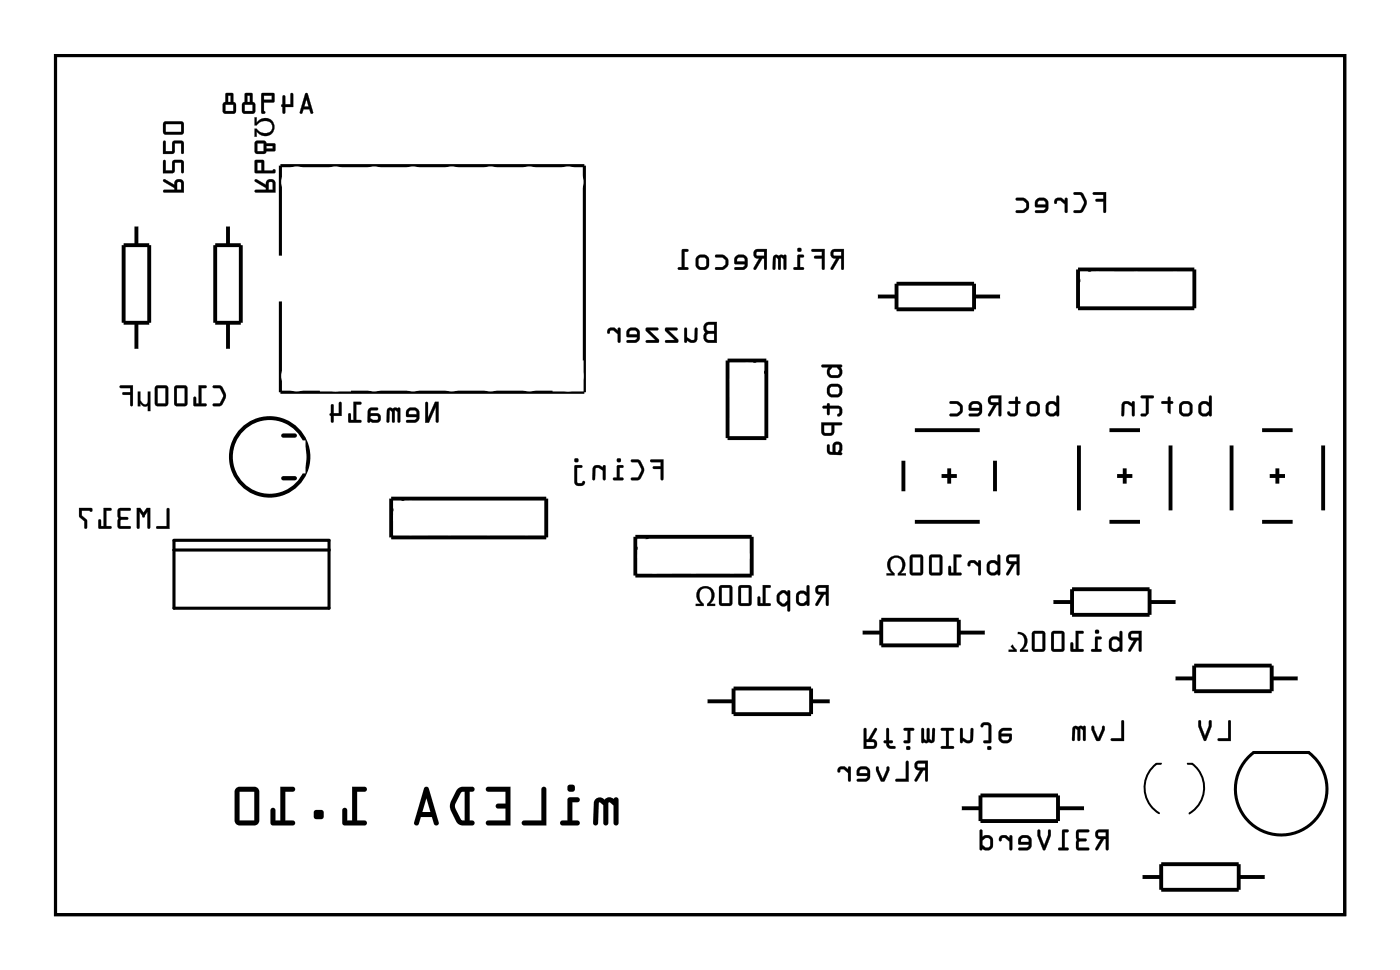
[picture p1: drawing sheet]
<svg xmlns="http://www.w3.org/2000/svg" width="92mm" height="63mm" viewBox="0 0 92 63" stroke-linecap="round" stroke-linejoin="round" font-family="sans-serif">
<path d="M3.6 3.6h84.5v56.3h-84.5zM18.4 16.7v-5.9h19.9v14.9h-19.9v-6M11.4 35.4h10.2v4.4h-10.2zM11.4 36h10.2M81.6 49.7l.5-.4h3.6a3 3 0 0 1 .6 4.2 3 3 0 0 1-4.2 .5 3 3 0 0 1-.5-4.3z" fill="none" stroke="#000" stroke-width=".2"/>
<g fill="#000">
<path d="M16.7 7.7h.1v.3a.62 .62 0 0 1 .9-.2 .62 .62 0 0 1 0 1 .62 .62 0 0 1-.9-.2v.3h-.1v-.5h.1a.56 .56 0 0 0 .6 .3 .56 .56 0 0 0 .4-.4 .56 .56 0 0 0-.4-.4 .56 .56 0 0 0-.6 .3h-.1zM45.8 38.5a.62 .62 0 0 1 .9 .1 .62 .62 0 0 1-.2 .9h.3v.2h-.5v-.2a.56 .56 0 0 0 .3-.5 .56 .56 0 0 0-.4-.5 .56 .56 0 0 0-.4 .5 .56 .56 0 0 0 .3 .5v.2h-.5v-.2h.3l-.3-.4v-.3zM58.3 36.5a.62 .62 0 0 1 .9 .1 .62 .62 0 0 1-.2 .9h.3v.2h-.5v-.2a.56 .56 0 0 0 .3-.5 .56 .56 0 0 0-.4-.5 .56 .56 0 0 0-.4 .5 .56 .56 0 0 0 .3 .5v.2h-.5v-.2h.3l-.3-.4v-.3zM66.3 41.5a.62 .62 0 0 1 .9 .1 .62 .62 0 0 1-.2 .9h.3v.2h-.5v-.2a.56 .56 0 0 0 .3-.5 .56 .56 0 0 0-.4-.5 .56 .56 0 0 0-.4 .5 .56 .56 0 0 0 .3 .5v.2h-.5v-.2h.3l-.3-.4v-.3z"/>
<path d="M10.7 11.8v.1l.7 .4v.1h-.7v.1l.1 .1h1.2v-.6a.31 .31 0 0 0-.3-.3 .31 .31 0 0 0-.3 .4zM11.6 11.9l.3 .1v.4h-.3zM10.7 10.5v.8h.7l.1-.7h.4v.7h.1v-.7l-.1-.1h-.6v.7h-.4v-.7zM10.7 9.2v.9l.7-.1 .1-.6h.4v.6h.1v-.6l-.1-.2-.6 .1v.6h-.4v-.6zM10.7 8v.6l.1 .2h1.1l.1-.1v-.6l-.1-.1zM10.9 8.1h1v.5h-1z"/>
<path d="M10.7 11.8v.1l.7 .4v.1h-.6a.1 .1 0 0 0-.1 .1 .1 .1 0 0 0 .1 .1h1.3v-.6a.32 .32 0 0 0-.4-.3 .32 .32 0 0 0-.3 .4l-.6-.4zM10.7 11.8l.1-.1 .6 .4a.31 .31 0 0 1 .3-.4 .31 .31 0 0 1 .3 .3v.6h-1.2l-.1-.1v-.1h.7v-.1l-.7-.4zM11.6 11.9l.3 .1v.4h-.3zM11.6 11.9v.5h.3v-.4zM10.7 10.5v.8h.7l.1-.7h.4v.7a.1 .1 0 0 0 .1 0 .1 .1 0 0 0 .1 0v-.7l-.2-.1h-.6v.7h-.4v-.7zM10.7 10.5h.1l.1 .7h.4v-.7h.6l.1 .1v.7h-.1v-.7h-.5v.7h-.7zM10.7 9.2v.9l.7-.1 .1-.6h.4v.6a.1 .1 0 0 0 .1 .1 .1 .1 0 0 0 .1-.1v-.6l-.2-.2-.6 .1v.6h-.4v-.6zM10.7 9.2l.1 .1 .1 .6h.4v-.6l.6-.1 .1 .2v.6h-.1v-.6h-.5v.6l-.7 .1zM10.7 8v.6l.1 .2h1.1l.1-.1 .1-.6-.2-.1zM10.7 8h1.2l.1 .1v.6l-.1 .1h-1.1l-.1-.2zM10.9 8.1h1v.5h-1zM10.9 8.1v.5h1v-.5z"/>
<path d="M16.7 7.7v.5h.1a.62 .62 0 0 1 1 0 .51 .51 0 0 1-.4 .5 .51 .51 0 0 1-.6-.3h-.1v.6h.1v-.4a.62 .62 0 0 0 1 .2 .62 .62 0 0 0 0-1 .62 .62 0 0 0-1 .2v-.3zM16.7 7.7h.1v.4a.61 .61 0 0 1 .9-.3 .61 .61 0 0 1 0 1 .61 .61 0 0 1-.9-.2v.3h-.1v-.5h.1a.57 .57 0 0 0 .6 .3 .57 .57 0 0 0 .5-.4 .56 .56 0 0 0-.5-.4 .56 .56 0 0 0-.6 .3h-.1z"/>
<path d="M16.7 11.8v.1l.7 .4v.1h-.7v.1l.1 .1h1.2v-.6a.31 .31 0 0 0-.3-.3 .31 .31 0 0 0-.3 .4zM17.6 11.9l.3 .1v.4h-.3zM16.7 10.5v.8h1.3v-.2l-.1 .1h-.6l-.1-.7zM16.9 10.6h.2v.6h-.2zM16.7 9.3v.6l.1 .2h.5l.2-.2h.5v-.5h-.5l-.2-.2zM16.9 9.4h.4v.5h-.4zM17.5 9.6h.4v.1h-.4z"/>
<path d="M16.7 11.8v.1l.7 .4v.1h-.6a.1 .1 0 0 0-.1 .1 .1 .1 0 0 0 .1 .1h1.3v-.6a.32 .32 0 0 0-.4-.3 .32 .32 0 0 0-.3 .4l-.6-.4zM16.7 11.8l.1-.1 .6 .4a.31 .31 0 0 1 .3-.4 .31 .31 0 0 1 .3 .3v.6h-1.2l-.1-.1v-.1h.7v-.1l-.7-.4zM17.6 11.9l.3 .1v.4h-.3zM17.6 11.9v.5h.3v-.4zM16.7 10.5v.8h1.3l.1-.1a.09 .09 0 0 0-.1-.1 .09 .09 0 0 0-.1 .1h-.6v-.7zM16.7 10.5h.5l.1 .7h.6l.1-.1v.2h-1.3zM16.9 10.6h.2v.6h-.2zM16.9 10.6v.6h.2v-.6zM16.7 9.3v.6l.1 .2h.5l.2-.2h.5v-.5h-.5l-.2-.2zM16.7 9.3l.6-.1 .1 .2h.6v.4l-.6 .1-.1 .2h-.5l-.1-.2zM16.9 9.4h.4v.5h-.4zM16.9 9.4v.5h.4v-.5zM17.5 9.6h.4v.1h-.4zM17.4 9.5v.2h.5v-.2z"/>
<path d="M20 6.1l-.4 1.3h.2l.1-.2h.4l.1 .2h.1l-.3-1.3zM20.1 6.5l.1 .5h-.3zM18.5 6.3v.5l-.1 .1 .2 .5h.1v-.4h.5v-.8v-.1h-.2v.7h-.3v-.5zM17.1 6.1v1.3h.2h.1l-.1-.1v-.6h.7v-.5l-.1-.1zM17.3 6.3h.5v.2h-.5zM16.1 6.1l-.1 .6-.1 .2v.4l.1 .1h.6l.1-.1v-.4l-.2-.2v-.6zM16 6.9h.5v.4h-.5zM16.2 6.3h.2v.4h-.2zM14.8 6.1v.6l-.2 .2v.4l.2 .1h.6l.1-.1v-.4l-.2-.2v-.6zM14.8 6.9h.5v.4h-.5zM14.9 6.3h.2v.4h-.2z"/>
<path d="M20 6.1l-.4 1.3h.2l.1-.2h.4v.2h.2l-.3-1.3zM20 6.1h.2l.3 1.3h-.2v-.3h-.4l-.1 .3h-.2zM20.1 6.5l.1 .5h-.3zM20.1 6.5l-.2 .5h.3zM18.5 6.3v.5a.09 .09 0 0 0-.1 .1 .09 .09 0 0 0 .1 .1v.4a.1 .1 0 0 0 .1 .1 .1 .1 0 0 0 .1-.1v-.4h.5v-.8a.1 .1 0 0 0-.1-.1 .1 .1 0 0 0-.1 .1v.6h-.3v-.5zM18.5 6.3h.2v.5h.3v-.7h.1l.1 .1v.8h-.5v.4h-.1l-.2-.5 .1-.1zM17.1 6.1v1.3l.2 .1a.09 .09 0 0 0 .1-.1 .09 .09 0 0 0-.1-.1v-.6h.7v-.5l-.1-.1zM17.1 6.1h.8l.1 .1v.5h-.7v.6l.1 .1h-.1h-.2zM17.3 6.3h.5v.2h-.5zM17.3 6.3v.2h.5v-.2zM16 6.1v.6l-.2 .2 .1 .4 .1 .2 .6-.1 .1-.1v-.4l-.2-.2 .1-.6zM16.1 6.1h.4v.6l.2 .2v.4l-.1 .1h-.6l-.1-.1v-.4l.1-.2zM16 6.9h.5v.4h-.5zM16 6.8v.5h.6v-.5zM16.2 6.3h.2v.4h-.2zM16.2 6.3v.4h.2v-.4zM14.8 6.1v.6l-.2 .2v.4l.2 .2 .6-.1 .1-.1v-.4l-.2-.2v-.6zM14.8 6.1h.5v.6l.2 .2v.4l-.2 .1h-.5l-.2-.1v-.4l.2-.2zM14.8 6.9h.5v.4h-.5zM14.8 6.8v.5h.5v-.5zM14.9 6.3h.2v.4h-.2zM14.9 6.3v.4h.2v-.4z"/>
<path d="M54.5 16.4a.32 .32 0 0 0-.1 .4 .32 .32 0 0 0 .4 .1l-.4 .7 .2 .1 .4-.8h.1v.7l.1 .1 .1-1.4zM54.6 16.5h.5v.2h-.4zM53.2 16.3v.2h.6v.2h-.4l-.1 .1 .1 .1h.4v.7l.2 .1v-1.4zM52.3 16.7l-.1 .8h-.2v.1l.6 .1 .1-.2h-.3v-.6l.2-.1 .1-.1zM52.2 16.4a.15 .15 0 0 0 .3 0 .15 .15 0 0 0-.3 0zM50.7 16.7l-.1 .9h.2v-.7l.2 .1v.6h.1l.1-.7 .1 .1v.6h.2v-.9zM49.4 16.4a.32 .32 0 0 0 0 .4 .32 .32 0 0 0 .3 .1l-.3 .7 .1 .1 .4-.8h.2v.7l.1 .1v-1.4zM49.6 16.5h.5v.2h-.5zM48.2 16.8l-.1 .2v.3l.7 .1-.1 .1h-.5l-.1 .1h.7l.2-.2-.1-.6-.2-.1h-.3zM48.3 16.9h.4l.1 .2h-.5zM46.9 16.7v.1l.4 .1 .2 .1v.3l-.1 .2h-.5v.2h.4a.5 .5 0 0 0 .4-.5 .5 .5 0 0 0-.4-.5zM45.5 17.2a.5 .5 0 0 0 1 0 .5 .5 0 0 0-1 0zM45.8 16.9h.4l.1 .1v.4l-.1 .1h-.3l-.1-.1zM44.7 16.3v1.2h-.2l-.1 .1 .6 .1 .1-.2h-.3v-1h.2l.1-.1z"/>
<path d="M54.5 16.4a.32 .32 0 0 0-.1 .4 .32 .32 0 0 0 .4 .1l-.4 .6a.11 .11 0 0 0 .1 .2 .1 .1 0 0 0 .1-.1l.4-.7h.1v.7a.1 .1 0 0 0 .1 .1 .1 .1 0 0 0 .1-.1v-1.3h-.6zM54.5 16.4l.8-.1-.1 1.4-.1-.1v-.7h-.1l-.4 .7h-.2l.4-.7a.31 .31 0 0 1-.4-.1 .31 .31 0 0 1 .1-.4zM54.6 16.5h.5v.2h-.4zM54.6 16.5v.3h.5v-.3zM53.2 16.3v.2h.6v.2h-.4a.1 .1 0 0 0-.1 .1 .1 .1 0 0 0 .1 .1h.4v.7a.1 .1 0 0 0 .1 .1 .1 .1 0 0 0 .1-.1v-1.3zM53.2 16.3h.8v1.4l-.1-.1v-.7h-.5l-.1-.1h.1h.5v-.3h-.7zM52.3 16.7l-.1 .8h-.1a.1 .1 0 0 0-.1 .1 .1 .1 0 0 0 .1 .1h.5a.1 .1 0 0 0 .1-.1 .1 .1 0 0 0-.1-.1h-.2v-.6h.2a.1 .1 0 0 0 .1-.1 .1 .1 0 0 0-.1-.1zM52.3 16.7h.4l-.1 .1h-.2v.7h.2v.2l-.6-.1v-.1h.3zM52.2 16.4a.15 .15 0 0 0 .3 0 .15 .15 0 0 0-.3 0zM52.2 16.4a.15 .15 0 0 1 .3 0 .15 .15 0 0 1-.3 0zM50.7 16.7l-.1 .9a.1 .1 0 0 0 .1 .1 .1 .1 0 0 0 .1-.1l.1-.7 .1 .1v.6a.1 .1 0 0 0 .1 .1 .1 .1 0 0 0 .1-.1v-.7l.1 .1v.6a.1 .1 0 0 0 .1 .1 .1 .1 0 0 0 .1-.1v-.9zM50.7 16.7h.8v.9h-.1l-.1-.6-.1-.2-.1 .8h-.1v-.7l-.2-.1v.8h-.1zM49.4 16.4a.32 .32 0 0 0 0 .4 .32 .32 0 0 0 .3 .1l-.3 .6a.1 .1 0 0 0 0 .2 .1 .1 0 0 0 .1-.1l.4-.7h.2v.7a.1 .1 0 0 0 .1 .1 .1 .1 0 0 0 0-.1v-1.3h-.6zM49.5 16.4l.7-.1v1.4l-.1-.1v-.7h-.2l-.4 .7h-.1l.4-.7a.31 .31 0 0 1-.4-.1 .31 .31 0 0 1 .1-.4zM49.6 16.5h.5v.2h-.5zM49.6 16.5v.3h.5v-.3zM48.2 16.8l-.1 .2v.3h.7l-.1 .2h-.5a.1 .1 0 0 0-.1 .1 .1 .1 0 0 0 .1 .1h.5l.2-.1 .1-.1v-.5l-.3-.3h-.3zM48.2 16.8l.2-.1h.3l.2 .1 .1 .6-.2 .2h-.7l.1-.1h.5l.1-.1v-.1h-.7v-.3zM48.3 16.9h.4l.1 .2h-.5zM48.3 16.9v.2h.5l-.1-.2zM46.9 16.7v.2h.4l.2 .2v.2l-.1 .2h-.5a.1 .1 0 0 0-.1 .1 .1 .1 0 0 0 .1 .1l.6-.1a.49 .49 0 0 0 .1-.8l-.2-.1zM46.9 16.7h.5l.2 .2 .1 .2-.1 .4-.2 .1h-.5v-.1h.4l.2-.2v-.3l-.1-.1-.5-.1zM45.5 17.2a.51 .51 0 0 0 1 0 .51 .51 0 0 0-1 0zM45.5 17.2a.5 .5 0 0 1 1 0 .5 .5 0 0 1-1 0zM45.8 16.9h.3h.1l.1 .5-.1 .1-.4-.1zM45.8 16.9v.5l.1 .1h.3l.1-.1v-.4l-.1-.2zM44.7 16.3v1.2h-.2a.1 .1 0 0 0-.1 .1 .1 .1 0 0 0 .1 .1h.5a.1 .1 0 0 0 .1-.1 .1 .1 0 0 0-.1-.1h-.2v-1h.2a.1 .1 0 0 0 .1-.1 .1 .1 0 0 0-.1-.1zM44.7 16.3l.4 .1-.1 .1h-.2v1h.3l-.1 .2-.6-.1 .1-.1h.2z"/>
<path d="M71.6 12.6v.1l.7 .1v.2h-.4l-.1 .1 .1 .1h.4v.7h.1l.1-1.3zM70.4 12.6v.1l.4 .1 .2 .5-.2 .5h-.4l-.1 .1h.1a.6 .6 0 0 0 .8-.6v-.2l-.3-.4-.2-.1zM69.1 13v.2a.1 .1 0 0 0 .1 .1 .1 .1 0 0 0 0-.1l.3-.1 .3 .3v.5h.1v-.9h-.1v.1l-.3-.1zM67.9 13.1l-.1 .2v.2l.7 .1-.1 .2h-.5l-.1 .1h.7l.2-.3-.1-.5-.2-.2-.3 .1zM68 13.2l.4-.1 .1 .3h-.5zM66.6 13v.1h.4l.2 .2v.3l-.1 .1-.5 .1v.1h.4a.5 .5 0 0 0 .4-.5 .5 .5 0 0 0-.4-.5z"/>
<path d="M71.6 12.6v.2h.7v.2h-.4a.1 .1 0 0 0-.1 .1 .1 .1 0 0 0 .1 .1h.4v.7a.1 .1 0 0 0 .1 0 .1 .1 0 0 0 .1 0v-1.3zM71.6 12.6h.9l-.1 1.3h-.1v-.7h-.4l-.1-.1 .1-.1h.4v-.3h-.6zM70.4 12.6v.2h.4l.2 .5-.2 .4-.4 .1a.1 .1 0 0 0-.1 .1 .1 .1 0 0 0 .1 0h.5l.3-.6-.3-.7zM70.4 12.6h.5l.3 .5a.83 .83 0 0 1-.4 .8h-.4h-.1l.1-.1h.4l.2-.4v-.2l-.2-.4-.4-.1zM69.1 13v.2a.11 .11 0 0 0 .1 .2 .11 .11 0 0 0 .1-.2l.2-.1 .3 .3v.5a.1 .1 0 0 0 .1 0v-.9a.1 .1 0 0 0-.1-.1 .1 .1 0 0 0 0 .1v.1l-.3-.2zM69.2 13h.4l.2 .2v-.2h.1v.9h-.1v-.5l-.3-.3h-.2l-.2 .2zM67.9 13.1l-.1 .2v.3h.7l-.1 .2h-.5a.1 .1 0 0 0-.1 .1 .1 .1 0 0 0 .1 0h.5h.2l.1-.2v-.4l-.3-.3-.3-.1zM67.9 13.1l.2-.1h.3l.2 .1 .1 .5-.2 .3h-.7l.1-.1h.5l.1-.2-.7-.1v-.2zM68 13.2l.4-.1 .1 .3h-.5zM68 13.2v.2h.5l-.1-.3zM66.6 13v.1h.4l.2 .2v.3l-.1 .1-.5 .1a.1 .1 0 0 0-.1 .1 .1 .1 0 0 0 .1 0h.6a.49 .49 0 0 0 .1-.8l-.2-.2zM66.6 13h.5l.2 .1 .1 .2-.1 .4-.2 .2h-.5v-.1h.4l.2-.3v-.2l-.1-.2h-.5z"/>
<path d="M10.9 33.3v1.1h-.6v.2h.8v-1.3zM9 33.3v1.3l.1-.1v-1l.2 .2a.11 .11 0 0 0 .1 .2 .11 .11 0 0 0 .1-.2l.2-.2v1l.1 .1v-1.3h-.2l-.2 .3-.2-.3zM7.8 33.3l-.1 1.2 .2 .1h.6v-.2h-.6v-.3l.4-.1 .1-.1h-.1l-.4-.1v-.4h.6l.1-.1zM6.8 33.3v1.1h-.2v-.3l-.1-.1-.1 .6h.9v-.2h-.3v-1h.3v-.1zM5.2 33.3v.5l.3 .3v.5h.1l.1-.6-.3-.3v-.3h.5l.1 .1v-.2z"/>
<path d="M10.9 33.3v1.1h-.6a.1 .1 0 0 0-.1 .1 .1 .1 0 0 0 .1 .1h.8v-1.3zM11 33.3h.1v1.3h-.8v-.1l.6-.1zM9 33.2v1.3a.1 .1 0 0 0 .1 .1 .1 .1 0 0 0 .1-.1l-.1-1 .2 .2a.11 .11 0 0 0 .1 .2 .11 .11 0 0 0 .1-.2l.2-.2v1a.1 .1 0 0 0 0 .1 .1 .1 0 0 0 .1-.1v-1.3h-.2l-.2 .4-.2-.4zM9 33.3h.2l.2 .3 .2-.3h.2v1.3l-.1-.1v-1l-.3 .4-.3-.4v1v.1h-.1zM7.8 33.3l-.1 1.2 .2 .1h.6a.1 .1 0 0 0 .1-.1 .1 .1 0 0 0-.1-.1h-.6v-.3l.4-.1a.1 .1 0 0 0 .1-.1 .1 .1 0 0 0-.1-.1h-.4v-.4h.6a.1 .1 0 0 0 .1-.1 .1 .1 0 0 0-.1-.1zM7.8 33.3h.8l-.1 .1h-.6v.4l.4 .1h.1l-.1 .1h-.4v.4l.6 .1v.1h-.6l-.2-.1zM6.8 33.2v1.2h-.2v-.3a.1 .1 0 0 0-.1-.1 .1 .1 0 0 0-.1 .1l.1 .5h.7a.1 .1 0 0 0 .1-.1 .1 .1 0 0 0-.1-.1h-.2v-1h.2a.1 .1 0 0 0 .1-.1 .1 .1 0 0 0-.1-.1zM6.8 33.3h.5v.1h-.3v1l.3 .1v.1h-.8v-.6l.1 .1v.3h.2zM5.2 33.2v.6l.3 .3v.4a.1 .1 0 0 0 .1 .1 .1 .1 0 0 0 .1-.1v-.5l-.3-.3v-.3h.5l.1 .1 .1-.2zM5.2 33.3h.8v.2l-.1-.1h-.6v.4l.4 .3-.1 .5h-.1v-.5l-.3-.3z"/>
<path d="M14 25.3v.1h.4l.2 .5-.2 .5h-.4l-.1 .1 .1 .1a.6 .6 0 0 0 .8-.6v-.3l-.3-.4-.2-.1zM13 25.2v1.2h-.2v-.4h-.1v.5l.8 .1v-.2h-.3v-1h.3v-.1zM11.5 25.3l-.1 1.2 .2 .1h.6l.1-.2v-1.1l-.2-.1zM11.6 25.4h.5v1h-.5zM10.2 25.3v1.2l.1 .1h.6l.1-.2v-1.1l-.2-.1zM10.3 25.4h.5v1h-.5zM9 25.6v1h.2v-.2a.31 .31 0 0 0 .5 .2v.3h.1v-1.3h-.1v.7l-.2 .2-.3-.3v-.6zM7.9 25.3v.1h.6v.3h-.4l-.1 .1 .1 .1h.4v.6l.2 .1v-1.4z"/>
<path d="M14 25.2v.2h.4l.2 .5-.2 .5h-.4a.1 .1 0 0 0-.1 .1 .1 .1 0 0 0 .1 .1l.6-.1 .2-.6-.3-.6zM14 25.3h.5l.3 .4a.83 .83 0 0 1-.4 .9h-.4l-.1-.1 .1-.1h.4l.2-.4v-.2l-.2-.4h-.4zM13 25.2v1.2h-.2l.1-.3a.1 .1 0 0 0-.1-.1 .1 .1 0 0 0-.1 .1v.5h.8a.1 .1 0 0 0 .1-.1 .1 .1 0 0 0-.1-.1h-.3v-1h.3a.1 .1 0 0 0 .1-.1 .1 .1 0 0 0-.1-.1zM13 25.2l.5 .1v.1h-.3v1h.3v.2l-.8-.1v-.5h.1v.4h.2zM11.5 25.3l-.1 1.2 .2 .1h.6l.1-.2v-1.1l-.2-.1zM11.5 25.3l.6-.1 .2 .1v1.1l-.1 .2h-.6l-.2-.1zM11.6 25.4h.5v1h-.5zM11.6 25.4v1h.5v-1zM10.2 25.3v1.2l.1 .1h.6l.1-.2v-1.1l-.2-.1zM10.2 25.3l.6-.1 .2 .1v1.1l-.1 .2h-.6l-.1-.1zM10.3 25.4h.5v1h-.5zM10.3 25.4v1h.5v-1zM9 25.6v1h.2v-.2a.3 .3 0 0 0 .5 .2v.3h.2v-1.3h-.2v.7l-.2 .2-.3-.3v-.6zM9 25.6h.2v.6a.32 .32 0 0 0 .4 .2l.1-.8h.1v1.3h-.1v-.4l-.1 .1a.33 .33 0 0 1-.4-.2v.2h-.2zM7.9 25.2v.2h.6v.3h-.4a.1 .1 0 0 0-.1 .1 .1 .1 0 0 0 .1 .1h.4v.6a.1 .1 0 0 0 .1 .1 .1 .1 0 0 0 .1-.1v-1.3zM7.9 25.3l.8-.1-.1 1.4-.1-.1v-.7h-.4h-.1l.1-.1h.4v-.3h-.6z"/>
<path d="M27.9 26.3v1.4h.2l.5-1.1v1l.1 .1v-1.4h-.2l-.5 1.1v-1zM26.7 26.8l-.1 .2v.3l.7 .1-.1 .1h-.5l-.1 .1h.7l.2-.2-.1-.6-.3-.1h-.2zM26.8 26.9h.4l.1 .2h-.5zM25.4 26.7v.9h.1l.1-.7 .1 .1v.6h.2v-.7l.1 .1 .1 .6h.1v-.9zM24.2 26.8l-.1 .8 .6 .1a.31 .31 0 0 0 .2-.3 .31 .31 0 0 0-.2-.4l-.4 .1v-.1v-.1l.4-.1v-.1zM24.3 27.3l.4-.1 .1 .2-.4 .1-.1-.1zM23.2 26.3v1.2h-.2v-.4h-.1l-.1 .5 .8 .1v-.2h-.3v-1h.3l.1-.1zM21.7 26.5v.5l-.1 .1 .2 .6 .1-.1v-.4h.5v-.8l-.1-.1-.1 .1v.6h-.3v-.5z"/>
<path d="M27.9 26.3v1.4h.2l.5-1.1-.1 1a.1 .1 0 0 0 .1 .1 .1 .1 0 0 0 .1-.1v-1.3h-.2l-.5 1.1v-1zM27.9 26.3l.1 .1v1l.5-1.1h.2v1.4l-.1-.1-.1-1-.4 1.1h-.2zM26.7 26.8l-.1 .2v.3h.7l-.1 .2h-.5a.1 .1 0 0 0-.1 .1 .1 .1 0 0 0 .1 .1h.5l.2-.1 .1-.1v-.5l-.3-.3h-.3zM26.7 26.8l.2-.1h.2l.3 .1 .1 .6-.2 .2h-.7l.1-.1h.5l.1-.1v-.1h-.7v-.3zM26.8 26.9h.4l.1 .2h-.5zM26.8 26.9v.2h.5l-.1-.2zM25.4 26.7l-.1 .9a.1 .1 0 0 0 .1 .1 .1 .1 0 0 0 .1-.1l.1-.7 .1 .1v.6a.1 .1 0 0 0 .1 .1 .1 .1 0 0 0 .1-.1v-.7l.1 .1v.6a.1 .1 0 0 0 .1 .1 .1 .1 0 0 0 .1-.1v-.9zM25.4 26.7h.8v.9h-.1v-.6l-.2-.2-.1 .8h-.1v-.6l-.1-.2-.1 .8h-.1zM24.2 26.7l-.1 .9a.09 .09 0 0 0 .1 .1 .09 .09 0 0 0 .1-.1l.4 .1a.32 .32 0 0 0 .3-.3 .32 .32 0 0 0-.3-.4l-.4 .1v-.2h.4a.1 .1 0 0 0 .1-.1 .1 .1 0 0 0-.1-.1zM24.2 26.8l.5-.1v.1l-.4 .1v.1v.1h.4a.31 .31 0 0 1 .2 .3 .31 .31 0 0 1-.2 .3l-.6-.1zM24.3 27.3l.4-.1 .1 .2-.4 .1-.1-.1zM24.3 27.2v.2l.1 .1 .4-.1-.1-.2zM23.2 26.3v1.2h-.2v-.4a.1 .1 0 0 0-.1-.1 .1 .1 0 0 0-.1 .1v.6h.8a.1 .1 0 0 0 .1-.1 .1 .1 0 0 0-.1-.1h-.3v-1h.3a.1 .1 0 0 0 .1-.1 .1 .1 0 0 0-.1-.1zM23.2 26.3l.5 .1-.1 .1h-.3v1h.3v.2l-.8-.1 .1-.5h.1v.4h.2zM21.7 26.5v.5a.09 .09 0 0 0-.1 .1 .09 .09 0 0 0 .1 .1v.4a.1 .1 0 0 0 .1 .1 .1 .1 0 0 0 .1-.1v-.4h.5v-.8a.1 .1 0 0 0-.1-.1 .1 .1 0 0 0-.1 .1v.6h-.3v-.5zM21.7 26.5h.1v.6h.4v-.7l.1-.1 .1 .1v.8h-.6v.4v.1l-.2-.6h.1z"/>
<path d="M42.6 30.1v.1l.7 .1v.2h-.4l-.1 .1 .1 .1h.4v.7h.1l.1-1.3zM41.4 30.1v.1l.4 .1 .2 .5-.2 .5h-.4l-.1 .1h.1a.6 .6 0 0 0 .8-.6v-.2l-.3-.4-.2-.1zM40.4 30.5v.8h-.2v.1h.6v-.1h-.2v-.7h.2v-.1zM40.4 30.1a.15 .15 0 0 0 .3 0 .15 .15 0 0 0-.3 0zM38.9 30.5l-.1 .2v.7h.2v-.7l.1-.1 .4 .2v.6h.2v-.9h-.2v.1l-.3-.2zM37.7 30.5l-.1 1a.34 .34 0 0 0 .4 .4 .34 .34 0 0 0 .3-.4h-.1l-.1 .1h-.3v-1h.3l.1-.1-.1-.1zM37.6 30.1a.15 .15 0 0 0 .3 0 .15 .15 0 0 0-.3 0z"/>
<path d="M42.6 30.1v.2h.7v.2h-.4a.1 .1 0 0 0-.1 .1 .1 .1 0 0 0 .1 .1h.4v.7a.1 .1 0 0 0 .1 0 .1 .1 0 0 0 .1 0v-1.3zM42.6 30.1h.9l-.1 1.3h-.1v-.7h-.4l-.1-.1 .1-.1h.4v-.3h-.6zM41.4 30.1v.2h.4l.2 .5-.2 .4-.4 .1a.1 .1 0 0 0-.1 .1 .1 .1 0 0 0 .1 0h.5l.3-.6-.3-.7zM41.4 30.1h.5l.3 .5a.83 .83 0 0 1-.4 .8h-.4h-.1l.1-.1h.4l.2-.4v-.2l-.2-.4-.4-.1zM40.4 30.5v.8h-.2a.1 .1 0 0 0-.1 .1 .1 .1 0 0 0 .1 0h.6a.1 .1 0 0 0 .1 0 .1 .1 0 0 0-.1-.1h-.2v-.7h.2a.1 .1 0 0 0 .1-.1 .1 .1 0 0 0-.1-.1zM40.4 30.5h.4v.1h-.2v.7h.2v.1h-.6v-.1h.2zM40.4 30.1a.15 .15 0 0 0 .3 0 .15 .15 0 0 0-.3 0zM40.4 30.1a.15 .15 0 0 1 .3 0 .15 .15 0 0 1-.3 0zM38.9 30.5l-.1 .9a.09 .09 0 0 0 .1 0 .09 .09 0 0 0 .1 0v-.7l.2-.1 .3 .2v.6a.1 .1 0 0 0 .1 0 .1 .1 0 0 0 .1 0v-.9a.1 .1 0 0 0-.1-.1 .11 .11 0 0 0-.1 .2l-.3-.2zM38.9 30.5h.3l.3 .1v-.1h.1v.9h-.1v-.6l-.3-.2-.2 .1v.7h-.2v-.7zM37.7 30.5l-.1 1a.36 .36 0 0 0 .4 .4 .36 .36 0 0 0 .3-.4h-.1l-.1 .1h-.3v-1h.3a.1 .1 0 0 0 .1-.1 .1 .1 0 0 0-.1-.1zM37.7 30.5h.4v.1h-.3v1h.3l.1-.1 .1 .1a.37 .37 0 0 1-.3 .2 .37 .37 0 0 1-.4-.3zM37.6 30.1a.15 .15 0 0 0 .3 0 .15 .15 0 0 0-.3 0zM37.6 30.1a.15 .15 0 0 1 .3 0 .15 .15 0 0 1-.3 0z"/>
<path d="M45.8 38.5a.66 .66 0 0 0 .1 1h-.3v.2h.5v-.2a.62 .62 0 0 1 0-1 .51 .51 0 0 1 .5 .4 .51 .51 0 0 1-.3 .6v.2h.6v-.2h-.4a.62 .62 0 0 0 .2-.9 .62 .62 0 0 0-.9-.1zM45.8 38.5a.61 .61 0 0 1 .9 .2 .61 .61 0 0 1-.2 .8h.3v.2h-.5v-.2a.57 .57 0 0 0 .3-.5 .57 .57 0 0 0-.4-.5 .56 .56 0 0 0-.4 .5 .56 .56 0 0 0 .3 .5v.2h-.5v-.2h.4a.66 .66 0 0 1-.2-1z"/>
<path d="M46.2 21.2l-.1 .3 .1 .3-.1 .3a.36 .36 0 0 0 .3 .3h.6v-1.3h-.6zM46.3 21.9l.5-.1v.5l-.5-.1zM46.3 21.3h.5v.4l-.5-.1zM44.9 21.5v.9h.1v-.1a.38 .38 0 0 0 .4 .1 .38 .38 0 0 0 .3-.2v-.7h-.2v.7l-.1 .1-.4-.2v-.6zM43.6 21.5v.2l.6 .6h-.6v.1h.8v-.2l-.6-.6h.5l.1-.1zM42.3 21.5v.2l.6 .6h-.5l-.1 .1h.9l-.1-.2-.6-.6h.6v-.1zM41.1 21.6l-.1 .2 .1 .2 .6 .1-.1 .2h-.5v.1h.6l.2-.3v-.5l-.3-.2-.3 .1zM41.3 21.7l.3-.1 .1 .3h-.5zM39.9 21.5l-.1 .2a.1 .1 0 0 0 .1 .1 .1 .1 0 0 0 .1-.1l.2-.1 .3 .3v.5h.1v-.9h-.1v.1l-.3-.1z"/>
<path d="M46.2 21.2l-.1 .3 .1 .3-.1 .3a.37 .37 0 0 0 .3 .3h.6v-1.3h-.6zM46.2 21.2l.2-.1h.6v1.3h-.6a.39 .39 0 0 1-.3-.2 .39 .39 0 0 1 .1-.4l-.1-.3zM46.3 21.9l.5-.1v.5l-.5-.1zM46.3 21.9v.3l.5 .1v-.5zM46.3 21.3h.5v.4l-.5-.1zM46.3 21.3v.3l.5 .1v-.5zM44.9 21.5l-.1 .9a.1 .1 0 0 0 .2 0 .1 .1 0 0 0 0-.1 .39 .39 0 0 0 .7-.1v-.7a.09 .09 0 0 0-.1-.1 .09 .09 0 0 0-.1 .1v.7l-.2 .1-.3-.2v-.6zM44.9 21.5h.1v.6l.4 .2 .1-.1v-.7h.2v.7a.32 .32 0 0 1-.5 .2l-.2-.1v.1h-.2zM43.6 21.5v.2l.6 .6h-.5a.1 .1 0 0 0-.1 .1 .1 .1 0 0 0 .1 0h.7v-.2l-.6-.6h.5a.1 .1 0 0 0 .1-.1 .1 .1 0 0 0-.1-.1zM43.6 21.5h.8l-.1 .1h-.5l.6 .6v.2h-.8v-.1h.6l-.6-.6zM42.3 21.5v.2l.6 .6h-.5a.1 .1 0 0 0-.1 .1 .1 .1 0 0 0 .1 0h.8v-.2l-.7-.6h.5a.1 .1 0 0 0 .1-.1 .1 .1 0 0 0-.1-.1zM42.3 21.5h.8v.1h-.6l.6 .6v.2h-.8l.1-.1h.6l-.7-.6zM41.1 21.6l-.1 .2 .1 .3h.6l-.1 .2h-.5a.1 .1 0 0 0-.1 .1 .1 .1 0 0 0 .1 0h.5h.2l.1-.2v-.4l-.2-.3-.4-.1zM41.1 21.6l.2-.1h.3l.3 .1v.5l-.2 .3h-.6v-.1h.5l.1-.2-.6-.1v-.2zM41.3 21.7l.3-.1 .1 .3h-.5zM41.3 21.7l-.1 .2h.5l-.1-.3zM39.9 21.5l-.1 .2a.11 .11 0 0 0 .1 .2 .11 .11 0 0 0 .1-.2l.2-.1 .3 .3v.5a.1 .1 0 0 0 .1 0 .1 .1 0 0 0 .1 0v-.9a.1 .1 0 0 0-.1-.1 .1 .1 0 0 0-.1 .1v.1l-.3-.2zM39.9 21.5h.4l.2 .2v-.2h.1v.9h-.1v-.5l-.3-.3h-.2l-.2 .2z"/>
<path d="M53.5 38.4a.32 .32 0 0 0-.1 .4 .32 .32 0 0 0 .4 .1l-.4 .7 .2 .1 .4-.8h.1v.7l.1 .1 .1-1.4zM53.6 38.5h.5v.2h-.4zM52.2 38.8v.2v.5l.2 .2h.3l.1-.1 .1 .1 .1-.1v-1.3l-.1 .1-.1 .4-.3-.1zM52.4 38.9h.2l.2 .1v.3l-.2 .2-.3-.1zM51 38.8l-.1 .2a.54 .54 0 0 0 .4 .7l.3-.1v.4h.2v-1.3a.11 .11 0 0 0-.2-.1 .1 .1 0 0 0 0 .2l-.3-.2zM51.1 39l.2-.2 .3 .2v.3l-.2 .2-.3-.2zM50 38.3v1.2h-.2v-.4h-.1l-.1 .5 .8 .1v-.2h-.2v-1h.2l.1-.1zM48.4 38.4v1.2l.1 .1h.6l.1-.2v-1.1l-.1-.1zM48.5 38.5h.6v1h-.6zM47.2 38.4l-.1 1.2 .2 .1h.6l.1-.2v-1.1l-.2-.1zM47.3 38.5h.5v1h-.5z"/>
<path d="M53.5 38.4a.32 .32 0 0 0-.1 .4 .32 .32 0 0 0 .4 .1l-.4 .6a.11 .11 0 0 0 .1 .2 .1 .1 0 0 0 .1-.1l.4-.7h.1v.7a.1 .1 0 0 0 .1 .1 .1 .1 0 0 0 .1-.1v-1.3h-.6zM53.5 38.4l.8-.1-.1 1.4-.1-.1v-.7h-.1l-.4 .7h-.2l.4-.7a.31 .31 0 0 1-.4-.1 .31 .31 0 0 1 .1-.4zM53.6 38.5h.5v.2h-.4zM53.6 38.5v.3h.5v-.3zM52.2 38.8l-.1 .2 .1 .5 .3 .2 .3-.1a.1 .1 0 0 0 .1 .1 .1 .1 0 0 0 .1-.1v-1.2a.1 .1 0 0 0-.1-.1 .1 .1 0 0 0-.1 .1v.4l-.2-.1zM52.3 38.8l.3-.1 .3 .1v-.4l.1-.1v1.3h-.1v-.1l-.3 .2-.3-.1-.1-.2zM52.4 38.9h.2l.2 .1v.3l-.2 .2-.3-.1zM52.4 38.9l-.1 .5 .2 .1h.1l.2-.2v-.3l-.2-.2zM51 38.8l-.1 .2a.5 .5 0 0 0 .2 .6l.3 .1 .2-.1v.3a.1 .1 0 0 0 .1 .1 .1 .1 0 0 0 .1-.1v-1.2a.1 .1 0 0 0-.1-.1 .11 .11 0 0 0-.1 .2l-.3-.2zM51.1 38.8l.2-.2 .3 .2v-.1h.1v1.3h-.1v-.5l-.2 .2h-.2l-.3-.3v-.4zM51.1 39l.2-.2 .3 .2v.3l-.2 .2-.3-.2zM51.1 39v.4l.3 .1 .2-.2v-.3l-.3-.2zM50 38.3v1.2h-.2v-.4a.1 .1 0 0 0-.1-.1 .1 .1 0 0 0-.1 .1l.1 .5 .7 .1a.1 .1 0 0 0 .1-.1 .1 .1 0 0 0-.1-.1h-.2v-1h.2a.1 .1 0 0 0 .1-.1 .1 .1 0 0 0-.1-.1zM50 38.3l.5 .1-.1 .1h-.3v1h.3v.2l-.8-.1 .1-.5h.1v.4h.2zM48.4 38.4v1.2l.1 .1h.6l.1-.2v-1.1l-.1-.1zM48.4 38.4l.7-.1 .1 .1v1.1l-.1 .1-.6 .1-.1-.1zM48.5 38.5h.6v1h-.6zM48.5 38.5v1h.6v-1zM47.2 38.4l-.1 1.2 .2 .1h.6l.1-.2v-1.1l-.2-.1zM47.2 38.4l.6-.1 .2 .1v1.1l-.1 .1-.6 .1-.2-.1zM47.3 38.5h.5v1h-.5zM47.3 38.5v1h.5v-1z"/>
<path d="M53.8 23.9l.1 .1h.4l-.1 .5 .2 .2h.5l.3-.2v-.3l-.1-.2h.1l-.1-.1zM54.5 24.1h.3l.2 .2-.1 .2h-.5v-.2zM54.2 25.6a.5 .5 0 0 0 1 0 .5 .5 0 0 0-1 0zM54.4 25.3h.5l.1 .2v.2l-.1 .1h-.4l-.1-.1zM53.9 26.6v.1h.3v.4l.1 .1 .1-.1v-.4l.6 .1v.2l-.2 .2 .1 .1a.35 .35 0 0 0 .3-.4 .35 .35 0 0 0-.3-.3h-.5l-.1-.2-.1 .2zM53.8 27.7v.7l.3 .1 .5-.1 .1-.6h.4l.1-.1h-.1zM54 27.8h.5v.5h-.5zM54.2 29.1v.5l.2 .2h.7v-.2l.1-.4a.31 .31 0 0 0-.3-.3 .31 .31 0 0 0-.3 .3v.4h-.2v-.5zM54.8 29.1h.2v.3l-.1 .2-.2-.1z"/>
<path d="M53.8 23.9l.1 .1h.4l-.1 .5 .3 .2h.4l.2-.1 .1-.4-.1-.1a.1 .1 0 0 0 .1-.1 .1 .1 0 0 0-.1-.1zM53.8 23.9h1.3l.1 .1h-.2l.2 .2-.1 .3-.2 .2h-.5l-.2-.2 .1-.5h-.4zM54.5 24.1h.3l.2 .2-.1 .2-.4 .1-.1-.1v-.2zM54.5 24.1l-.1 .1v.3h.5l.1-.2-.1-.2zM54.2 25.6a.51 .51 0 0 0 1 0 .51 .51 0 0 0-1 0zM54.2 25.6a.5 .5 0 0 1 1 0 .5 .5 0 0 1-1 0zM54.4 25.3h.5l.1 .2-.1 .3h-.5v-.3zM54.4 25.3l-.1 .4 .1 .1h.5l.1-.1v-.2l-.1-.2zM53.9 26.6v.1h.3v.4a.1 .1 0 0 0 .1 .1 .1 .1 0 0 0 .1-.1v-.4l.5 .1 .1 .2-.2 .1 .1 .1a.21 .21 0 0 0 .2 0 .21 .21 0 0 0 .1-.2v-.3l-.2-.1h-.6v-.1a.1 .1 0 0 0-.1-.1 .1 .1 0 0 0-.1 .1v.1zM53.9 26.6h.3l.1-.2v.2h.6a.37 .37 0 0 1 .3 .3 .37 .37 0 0 1-.2 .4l-.1-.1 .1-.2-.1-.3h-.6v.4v.1l-.1-.1v-.4h-.3zM53.8 27.6v.8l.3 .1h.5l.1-.7h.4a.1 .1 0 0 0 .1-.1 .1 .1 0 0 0-.1-.1zM53.8 27.7h1.3h.1l-.1 .1h-.5v.6l-.5 .1-.3-.1zM54 27.8h.5l-.1 .5h-.4zM54 27.8v.5h.5v-.5zM54.2 29.1v.4v.2l.9 .1a.09 .09 0 0 0 .1-.1 .09 .09 0 0 0-.1-.1l.1-.4a.32 .32 0 0 0-.3-.3 .32 .32 0 0 0-.4 .3l.1 .4-.2-.1v-.4zM54.2 29.1h.1l.1 .5h.2v-.4a.31 .31 0 0 1 .3-.3 .31 .31 0 0 1 .3 .3l-.1 .4v.2h-.7l-.2-.2zM54.8 29.1l.2 .1v.2l-.1 .2-.2-.1zM54.7 29.1v.5h.2l.1-.2v-.3z"/>
<path d="M58.3 36.5a.66 .66 0 0 0 .1 1h-.3v.2h.5v-.2a.62 .62 0 0 1 0-1 .51 .51 0 0 1 .5 .4 .51 .51 0 0 1-.3 .6v.2h.6v-.2h-.4a.62 .62 0 0 0 .2-.9 .62 .62 0 0 0-.9-.1zM58.3 36.5a.61 .61 0 0 1 .9 .2 .61 .61 0 0 1-.2 .8h.3v.2h-.5v-.2a.57 .57 0 0 0 .3-.5 .57 .57 0 0 0-.4-.5 .56 .56 0 0 0-.4 .5 .56 .56 0 0 0 .3 .5v.2h-.5v-.2h.4a.66 .66 0 0 1-.2-1z"/>
<path d="M66 36.4a.32 .32 0 0 0-.1 .4 .32 .32 0 0 0 .4 .1l-.4 .7 .2 .1 .4-.8h.1v.7l.1 .1 .1-1.4zM66.1 36.5h.5v.2h-.4zM64.7 36.8v.2v.5l.2 .2h.3l.1-.1 .1 .1 .1-.1v-1.3l-.1 .1-.1 .4-.3-.1zM64.9 36.9h.2l.2 .1v.3l-.2 .2-.3-.1zM63.5 36.8l-.1 .1a.11 .11 0 0 0 .1 .2 .11 .11 0 0 0 .1-.2h.2l.3 .2v.5h.1v-.9h-.1v.2l-.2-.2zM62.5 36.3v1.2h-.2v-.4h-.1l-.1 .5 .8 .1v-.2h-.2v-1h.2l.1-.1zM60.9 36.4v1.2l.1 .1h.6l.1-.2v-1.1l-.1-.1zM61 36.5h.6v1h-.6zM59.7 36.4l-.1 1.2 .2 .1h.6l.1-.2v-1.1l-.2-.1zM59.8 36.5h.5v1h-.5z"/>
<path d="M66 36.4a.32 .32 0 0 0-.1 .4 .32 .32 0 0 0 .4 .1l-.4 .6a.11 .11 0 0 0 .1 .2 .1 .1 0 0 0 .1-.1l.4-.7h.1v.7a.1 .1 0 0 0 .1 .1 .1 .1 0 0 0 .1-.1v-1.3h-.6zM66 36.4l.8-.1-.1 1.4-.1-.1v-.7h-.1l-.4 .7h-.2l.4-.7a.31 .31 0 0 1-.4-.1 .31 .31 0 0 1 .1-.4zM66.1 36.5h.5v.2h-.4zM66.1 36.5v.3h.5v-.3zM64.7 36.8l-.1 .2 .1 .5 .3 .2 .3-.1a.1 .1 0 0 0 .1 .1 .1 .1 0 0 0 .1-.1v-1.2a.1 .1 0 0 0-.1-.1 .1 .1 0 0 0-.1 .1v.4l-.2-.1zM64.8 36.8l.3-.1 .3 .1v-.4l.1-.1v1.3h-.1v-.1l-.3 .2-.3-.1-.1-.2zM64.9 36.9h.2l.2 .1v.3l-.2 .2-.3-.1zM64.9 36.9l-.1 .5 .2 .1h.1l.2-.2v-.3l-.2-.2zM63.5 36.7l-.1 .2a.11 .11 0 0 0 .1 .2 .11 .11 0 0 0 .1-.2h.2l.3 .2v.5a.1 .1 0 0 0 .1 .1 .1 .1 0 0 0 .1-.1v-.8a.1 .1 0 0 0-.1-.1 .1 .1 0 0 0-.1 .1v.1l-.2-.2zM63.5 36.8l.4-.1 .2 .2v-.2h.1v.9h-.1v-.5l-.3-.3h-.2l-.1 .3zM62.5 36.3v1.2h-.2v-.4a.1 .1 0 0 0-.1-.1 .1 .1 0 0 0-.1 .1l.1 .5 .7 .1a.1 .1 0 0 0 .1-.1 .1 .1 0 0 0-.1-.1h-.2v-1h.2a.1 .1 0 0 0 .1-.1 .1 .1 0 0 0-.1-.1zM62.5 36.3l.5 .1-.1 .1h-.3v1h.3v.2l-.8-.1 .1-.5h.1v.4h.2zM60.9 36.4v1.2l.1 .1h.6l.1-.2v-1.1l-.1-.1zM60.9 36.4l.7-.1 .1 .1v1.1l-.1 .1-.6 .1-.1-.1zM61 36.5h.6v1h-.6zM61 36.5v1h.6v-1zM59.7 36.4l-.1 1.2 .2 .1h.6l.1-.2v-1.1l-.2-.1zM59.7 36.4l.6-.1 .2 .1v1.1l-.1 .1-.6 .1-.2-.1zM59.8 36.5h.5v1h-.5zM59.8 36.5v1h.5v-1z"/>
<path d="M68.6 26.4l-.1 .2 .1 .5 .2 .1h.2l.2-.1 .1 .1h.1v-1.3h-.2v.5l-.4-.1zM68.7 26.5l.3-.1 .2 .2v.3l-.2 .2-.3-.1zM67.2 26.8a.5 .5 0 0 0 1 0 .5 .5 0 0 0-1 0zM67.5 26.5l.3-.1 .1 .1v.5v.1h-.3l-.2-.1zM66.1 26.3v.1h.4v.6l-.2 .1-.2-.2-.1 .1a.35 .35 0 0 0 .3 .3 .35 .35 0 0 0 .4-.3v-.6h.2l-.2-.1v-.3h-.2v.3zM64.8 26a.32 .32 0 0 0-.1 .3 .32 .32 0 0 0 .4 .2l-.4 .7h.2l.4-.7h.1v.7h.1l.1-1.3zM64.9 26.1h.5v.2h-.4zM63.6 26.4l-.1 .2v.3h.7l-.2 .2h-.5v.1h.7l.1-.3v-.5l-.3-.1h-.3zM63.7 26.5l.4-.1 .1 .3h-.6zM62.2 26.3l.1 .1h.4l.2 .2v.3l-.2 .2h-.5l.1 .1 .4 .1a.5 .5 0 0 0 .4-.5 .5 .5 0 0 0-.4-.5z"/>
<path d="M68.6 26.4l-.1 .2 .1 .5 .2 .2 .4-.2a.11 .11 0 0 0 .1 .2 .1 .1 0 0 0 .1-.1v-1.2a.1 .1 0 0 0-.1-.1 .1 .1 0 0 0-.1 .1v.4l-.2-.1zM68.6 26.4l.4-.1 .2 .1v-.4l.2-.1v1.3h-.2v-.1l-.2 .1h-.4l-.1-.2zM68.8 26.5h.2l.2 .1v.3l-.2 .2-.3-.1zM68.7 26.5v.5l.1 .1h.2l.2-.2v-.3l-.2-.2zM67.2 26.8a.51 .51 0 0 0 1 0 .51 .51 0 0 0-1 0zM67.2 26.8a.5 .5 0 0 1 1 0 .5 .5 0 0 1-1 0zM67.5 26.5l.3-.1 .1 .1v.5l-.1 .1-.3-.1zM67.5 26.5l-.1 .5 .2 .1h.3l.1-.1-.1-.5-.1-.1zM66.1 26.3v.1h.4v.6l-.2 .1-.2-.2h-.1a.21 .21 0 0 0 0 .3 .21 .21 0 0 0 .3 .1l.2-.1 .2-.1v-.7h.1a.1 .1 0 0 0 .1 0 .1 .1 0 0 0-.1-.1h-.1v-.2a.1 .1 0 0 0-.1-.1 .1 .1 0 0 0-.1 .1v.2zM66.1 26.3h.4v-.3h.2v.3l.2 .1h-.2v.6a.37 .37 0 0 1-.3 .3 .37 .37 0 0 1-.4-.3l.1-.1 .2 .2h.2v-.1v-.6h-.4zM64.8 26a.32 .32 0 0 0-.1 .4 .32 .32 0 0 0 .4 .1l-.4 .6a.11 .11 0 0 0 .1 .2 .1 .1 0 0 0 .1-.1l.4-.7h.1v.7a.1 .1 0 0 0 .1 .1 .1 .1 0 0 0 .1-.1v-1.3h-.6zM64.8 26l.8-.1-.1 1.3h-.1v-.7h-.1l-.4 .7h-.2l.4-.7a.31 .31 0 0 1-.3-.1 .31 .31 0 0 1 0-.4zM64.9 26.1h.5v.2h-.4zM64.9 26.1l.1 .2h.4v-.2zM63.6 26.4l-.1 .2v.3h.7l-.2 .2h-.4a.1 .1 0 0 0-.1 .1 .1 .1 0 0 0 .1 .1h.4l.2-.1 .1-.1v-.5l-.2-.3h-.4zM63.6 26.4l.1-.1h.3l.3 .1v.5l-.1 .3h-.7v-.1h.5l.2-.2h-.7v-.3zM63.7 26.5h.4l.1 .2h-.6zM63.7 26.5l-.1 .2h.6l-.1-.3zM62.2 26.3l.1 .1 .4 .1 .2 .2v.2l-.2 .2h-.4a.1 .1 0 0 0-.1 .1 .1 .1 0 0 0 .1 .1l.5-.1a.49 .49 0 0 0 .1-.8l-.2-.1zM62.2 26.3h.5l.3 .2 .1 .2-.1 .4-.2 .1h-.6l.1-.1h.4l.2-.2v-.3l-.2-.1-.4-.1z"/>
<path d="M78.6 26.4l-.1 .2 .1 .5 .2 .1h.2l.2-.1 .1 .1h.1v-1.3h-.2v.5l-.4-.1zM78.7 26.5l.3-.1 .2 .2v.3l-.2 .2-.3-.1zM77.2 26.8a.5 .5 0 0 0 1 0 .5 .5 0 0 0-1 0zM77.5 26.5l.3-.1 .1 .1v.5v.1h-.3l-.2-.1zM76.1 26.3v.1h.4v.6l-.2 .1-.2-.2-.1 .1a.35 .35 0 0 0 .3 .3 .35 .35 0 0 0 .4-.3v-.6h.2l-.2-.1v-.3h-.2v.3zM74.8 25.9v.2h.3v1h-.3l-.1 .1h.8v-.1h-.2v-1h.2l.1-.2zM73.6 26.3l-.1 .2v.7h.1l.1-.7 .1-.1 .4 .2v.6h.1v-.9h-.1v.1l-.3-.1z"/>
<path d="M78.6 26.4l-.1 .2 .1 .5 .2 .2 .4-.2a.11 .11 0 0 0 .1 .2 .1 .1 0 0 0 .1-.1v-1.2a.1 .1 0 0 0-.1-.1 .1 .1 0 0 0-.1 .1v.4l-.2-.1zM78.6 26.4l.4-.1 .2 .1v-.4l.2-.1v1.3h-.2v-.1l-.2 .1h-.4l-.1-.2zM78.8 26.5h.2l.2 .1v.3l-.2 .2-.3-.1zM78.7 26.5v.5l.1 .1h.2l.2-.2v-.3l-.2-.2zM77.2 26.8a.51 .51 0 0 0 1 0 .51 .51 0 0 0-1 0zM77.2 26.8a.5 .5 0 0 1 1 0 .5 .5 0 0 1-1 0zM77.5 26.5l.3-.1 .1 .1v.5l-.1 .1-.3-.1zM77.5 26.5l-.1 .5 .2 .1h.3l.1-.1-.1-.5-.1-.1zM76.1 26.3v.1h.4v.6l-.2 .1-.2-.2h-.1a.21 .21 0 0 0 0 .3 .21 .21 0 0 0 .3 .1l.2-.1 .2-.1v-.7h.1a.1 .1 0 0 0 .1 0 .1 .1 0 0 0-.1-.1h-.1v-.2a.1 .1 0 0 0-.1-.1 .1 .1 0 0 0-.1 .1v.2zM76.1 26.3h.4v-.3h.2v.3l.2 .1h-.2v.6a.37 .37 0 0 1-.3 .3 .37 .37 0 0 1-.4-.3l.1-.1 .2 .2h.2v-.1v-.6h-.4zM74.7 25.9l.1 .2h.3v1h-.3a.1 .1 0 0 0-.1 .1 .1 .1 0 0 0 .1 .1h.7a.1 .1 0 0 0 .1-.1 .1 .1 0 0 0-.1-.1h-.2v-1h.2a.1 .1 0 0 0 .1-.1 .1 .1 0 0 0-.1-.1zM74.8 25.9l.8 .1-.1 .1h-.3v1h.3v.1h-.8l.1-.1h.3v-1h-.3zM73.6 26.3l-.1 .9a.09 .09 0 0 0 .1 .1 .09 .09 0 0 0 0-.1l.1-.7 .2-.1 .3 .2v.6a.1 .1 0 0 0 0 .1 .1 .1 0 0 0 .1-.1v-.8a.1 .1 0 0 0-.1-.1 .1 .1 0 0 0 0 .1l-.3-.1zM73.6 26.3h.3l.3 .1v-.1h.1v.9h-.1v-.6l-.3-.2-.2 .1-.1 .7h-.1v-.7z"/>
<path d="M3.6 3.6v56.3h84.5v-56.3zM3.6 3.6h84.5v56.3h-84.5z"/>
<path d="M39 52.3l-.1 .3v1.3a.16 .16 0 0 0 .1 .1 .16 .16 0 0 0 .2-.1l.1-1.4 .2 .2v1.2a.16 .16 0 0 0 .2 .1 .16 .16 0 0 0 .2-.1v-1.3v-.1l.3 .2v1.2a.16 .16 0 0 0 .2 .1 .16 .16 0 0 0 .1-.1v-1.5a.16 .16 0 0 0-.1-.2 .16 .16 0 0 0-.2 .1 .4 .4 0 0 0-.6 0h-.1a.39 .39 0 0 0-.5 0zM39 52.3a.41 .41 0 0 1 .6 0 .4 .4 0 0 1 .6 0 .16 .16 0 0 1 .2-.1 .16 .16 0 0 1 .1 .2v1.5a.17 .17 0 0 1-.1 .1 .17 .17 0 0 1-.2-.1v-1.2l-.2-.2-.1 .1v1.3a.17 .17 0 0 1-.2 .1 .17 .17 0 0 1-.2-.1v-1.2l-.2-.2-.1 .1v1.3a.17 .17 0 0 1-.2 .1 .17 .17 0 0 1-.1-.1v-1.3zM37.2 52.2v1.5h-.3a.16 .16 0 0 0-.2 .2 .16 .16 0 0 0 .2 .1h.9a.16 .16 0 0 0 .2-.1 .16 .16 0 0 0-.2-.2h-.3v-1.2h.3a.16 .16 0 0 0 .2-.1 .16 .16 0 0 0-.2-.2zM37.2 52.2h.6a.17 .17 0 0 1 .2 .2 .17 .17 0 0 1-.2 .1h-.3v1.2h.3a.17 .17 0 0 1 .2 .2 .17 .17 0 0 1-.2 .1h-.9a.17 .17 0 0 1-.2-.1 .17 .17 0 0 1 .2-.2h.3zM37.2 51.6a.26 .26 0 0 0 .5 0 .26 .26 0 0 0-.5 0zM37.2 51.6a.26 .26 0 0 1 .5 0 .26 .26 0 0 1-.5 0zM35.5 51.6v2.1h-1.2a.16 .16 0 0 0-.1 .2 .16 .16 0 0 0 .1 .1h1.5v-2.3l-.1-.2zM35.5 51.6l.2-.1 .1 .2v2.3h-1.5a.17 .17 0 0 1-.1-.1 .17 .17 0 0 1 .1-.2h1.2zM31.9 51.6l-.1 .1 .1 .1h1.2v.8h-.5a.16 .16 0 0 0-.1 .2 .16 .16 0 0 0 .1 .1h.5v.8h-1.1a.16 .16 0 0 0-.2 .2 .16 .16 0 0 0 .2 .1h1.4v-2.5zM31.9 51.6l1.5-.1v2.5h-1.4a.17 .17 0 0 1-.2-.1 .17 .17 0 0 1 .2-.2h1.1v-.8h-.5a.17 .17 0 0 1-.1-.1 .17 .17 0 0 1 .1-.2h.5v-.8h-1.2l-.1-.1zM30 51.7l-.5 .9 .1 .5 .5 .9h.8a.16 .16 0 0 0 .2-.1 .16 .16 0 0 0-.2-.2h-.1v-1.9h.1a.16 .16 0 0 0 .2-.1 .16 .16 0 0 0-.2-.2h-.7zM30 51.7l.2-.2h.7a.17 .17 0 0 1 .2 .2 .17 .17 0 0 1-.2 .1h-.1v1.9h.1a.17 .17 0 0 1 .2 .2 .17 .17 0 0 1-.2 .1h-.7l-.3-.2a1.41 1.41 0 0 1 0-2zM30.2 51.9l.2-.1v1.9l-.2-.1-.4-.8zM30.2 51.9l-.4 .9 .4 .8 .2 .1v-1.9zM27.8 51.6l-.7 2.3a.17 .17 0 0 0 .2 .1 .17 .17 0 0 0 .1-.1l.2-.4h.7l.1 .4a.17 .17 0 0 0 .2 .1 .17 .17 0 0 0 .2-.1l-.7-2.3-.1-.1zM27.8 51.5h.2l.1 .1 .7 2.3a.17 .17 0 0 1-.2 .1 .17 .17 0 0 1-.2-.1l-.1-.4h-.7l-.2 .4a.17 .17 0 0 1-.1 .1 .17 .17 0 0 1-.2-.1zM27.9 52.3l.3 .9h-.5zM27.9 52.3l-.2 .9h.5zM23.1 51.5v2.2h-.4v-.7a.16 .16 0 0 0-.1-.1 .16 .16 0 0 0-.2 .1v.9l.1 .1h1.4a.16 .16 0 0 0 .1-.1 .16 .16 0 0 0-.1-.2h-.5v-1.9h.5a.16 .16 0 0 0 .1-.1 .16 .16 0 0 0-.1-.2zM23.1 51.5h.8a.17 .17 0 0 1 .1 .2 .17 .17 0 0 1-.1 .1h-.5v1.9h.5a.17 .17 0 0 1 .1 .2 .17 .17 0 0 1-.1 .1h-1.4l-.1-.1v-.9a.17 .17 0 0 1 .2-.1 .17 .17 0 0 1 .2 .1v.7h.3zM20.6 53.1v.5h.6v-.5zM20.6 53.1h.6v.5h-.6zM18.4 51.5v2.2h-.4v-.7a.16 .16 0 0 0-.1-.1 .16 .16 0 0 0-.2 .1v.9l.1 .1h1.4a.16 .16 0 0 0 .1-.1 .16 .16 0 0 0-.1-.2h-.5v-1.9h.5a.16 .16 0 0 0 .1-.1 .16 .16 0 0 0-.1-.2zM18.4 51.5h.8a.17 .17 0 0 1 .1 .2 .17 .17 0 0 1-.1 .1h-.5v1.9h.5a.17 .17 0 0 1 .1 .2 .17 .17 0 0 1-.1 .1h-1.4l-.1-.1v-.9a.17 .17 0 0 1 .2-.1 .17 .17 0 0 1 .1 .1v.7h.4zM15.5 51.6l-.1 .2v1.9a.34 .34 0 0 0 .3 .3h1a.33 .33 0 0 0 .3-.3v-1.9a.33 .33 0 0 0-.3-.3h-1zM15.5 51.6l.2-.1h1a.33 .33 0 0 1 .3 .3v1.9a.33 .33 0 0 1-.3 .3h-1a.34 .34 0 0 1-.3-.3v-1.9zM15.7 51.8h1v1.9h-1zM15.7 51.8v1.9h1v-1.9z"/>
<path d="M39 52.3l-.1 .3v1.3a.16 .16 0 0 0 .1 .1 .16 .16 0 0 0 .2-.1l.1-1.4 .2 .2v1.2a.16 .16 0 0 0 .2 .1 .16 .16 0 0 0 .2-.1v-1.3v-.1l.3 .2v1.2a.16 .16 0 0 0 .2 .1 .16 .16 0 0 0 .1-.1v-1.5a.16 .16 0 0 0-.1-.2 .16 .16 0 0 0-.2 .1 .4 .4 0 0 0-.6 0h-.1a.39 .39 0 0 0-.5 0zM37.2 52.2v1.5h-.3a.16 .16 0 0 0-.2 .2 .16 .16 0 0 0 .2 .1h.9a.16 .16 0 0 0 .2-.1 .16 .16 0 0 0-.2-.2h-.3v-1.2h.3a.16 .16 0 0 0 .2-.1 .16 .16 0 0 0-.2-.2zM37.2 51.6a.26 .26 0 0 0 .5 0 .26 .26 0 0 0-.5 0zM35.5 51.6v2.1h-1.2a.16 .16 0 0 0-.1 .2 .16 .16 0 0 0 .1 .1h1.5v-2.3l-.1-.2zM31.9 51.6l-.1 .1 .1 .1h1.2v.8h-.5a.16 .16 0 0 0-.1 .2 .16 .16 0 0 0 .1 .1h.5v.8h-1.1a.16 .16 0 0 0-.2 .2 .16 .16 0 0 0 .2 .1h1.4v-2.5zM30 51.7a1.5 1.5 0 0 0 0 2.2l.2 .1h.7a.16 .16 0 0 0 .2-.1 .16 .16 0 0 0-.2-.2h-.1v-1.9h.1a.16 .16 0 0 0 .2-.1 .16 .16 0 0 0-.2-.2h-.7zM30.2 51.9l.2-.1v1.9l-.2-.1-.4-.8zM27.8 51.6l-.7 2.3a.17 .17 0 0 0 .2 .1 .17 .17 0 0 0 .1-.1l.2-.4h.7l.1 .4a.17 .17 0 0 0 .2 .1 .17 .17 0 0 0 .2-.1l-.7-2.3-.1-.1zM27.9 52.3l.3 .9h-.5zM23.1 51.5v2.2h-.3v-.7a.16 .16 0 0 0-.2-.1 .16 .16 0 0 0-.2 .1v.9l.1 .1h1.4a.16 .16 0 0 0 .1-.1 .16 .16 0 0 0-.1-.2h-.5v-1.9h.5a.16 .16 0 0 0 .1-.1 .16 .16 0 0 0-.1-.2zM20.6 53.1v.5h.6v-.5zM18.4 51.5v2.2h-.4v-.7a.16 .16 0 0 0-.1-.1 .16 .16 0 0 0-.2 .1v.9l.1 .1h1.4a.16 .16 0 0 0 .1-.1 .16 .16 0 0 0-.1-.2h-.5v-1.9h.5a.16 .16 0 0 0 .1-.1 .16 .16 0 0 0-.1-.2zM15.5 51.6l-.1 .2v1.9a.34 .34 0 0 0 .3 .3h1a.33 .33 0 0 0 .3-.3v-1.9a.33 .33 0 0 0-.3-.3h-1zM15.7 51.8h1v1.9h-1z"/>
<path d="M56.6 47.7v1.3h.6a.32 .32 0 0 0 .3-.3 .32 .32 0 0 0-.4-.3l.4-.6a.1 .1 0 0 0-.1-.1 .1 .1 0 0 0-.1 0l-.4 .7h-.1v-.7zM56.6 47.7h.1l.1 .7h.1l.4-.7h.1l-.3 .7a.31 .31 0 0 1 .4 .2 .31 .31 0 0 1-.3 .4h-.6zM56.8 48.6h.4l.1 .2h-.5zM56.8 48.6v.3l.5-.1-.1-.2zM58.1 47.7v.8h-.1a.1 .1 0 0 0-.1 .1 .1 .1 0 0 0 .1 .1l.1-.1a.35 .35 0 0 0 .2 .4 .35 .35 0 0 0 .4-.1l-.4-.1-.1-.2 .2 .1a.1 .1 0 0 0 .1-.1 .1 .1 0 0 0-.1-.1h-.2v-.8zM58.1 47.7h.1v.8l.3 .1h-.3v.2l.4 .1 .1 .1a.38 .38 0 0 1-.6-.4h-.2l.2-.1zM59.2 47.7v.1h.3v.7h-.2a.1 .1 0 0 0-.1 .1 .1 .1 0 0 0 .1 .1l.3-.1v-.8h.2a.1 .1 0 0 0 .1-.1 .1 .1 0 0 0-.1-.1zM59.2 47.7h.7l-.1 .1h-.2v.8h-.4l.1-.1h.2v-.7h-.2zM59.4 49a.15 .15 0 0 0 .3 0 .15 .15 0 0 0-.3 0zM59.4 49a.13 .13 0 0 1 .2 0 .13 .13 0 0 1-.2 0zM60.4 47.7v.9l.3 .1 .2-.1a.21 .21 0 0 0 .2 0 .21 .21 0 0 0 .1-.2l.1-.7a.1 .1 0 0 0-.1-.1 .1 .1 0 0 0-.1 .1l-.1 .8-.1-.1v-.7a.1 .1 0 0 0-.1-.1 .1 .1 0 0 0-.1 .1v.8l-.2-.1v-.7zM60.4 47.7h.1v.7l.2 .1 .1-.8h.1v.7l.1 .1 .1-.8h.1v.7a.21 .21 0 0 1-.1 .2 .21 .21 0 0 1-.3 0h-.1h-.3zM61.7 47.7v.1h.3v1h-.3a.1 .1 0 0 0-.1 .1 .1 .1 0 0 0 .1 .1h.7a.1 .1 0 0 0 .1-.1 .1 .1 0 0 0-.1-.1h-.2v-1h.2a.1 .1 0 0 0 .1-.1 .1 .1 0 0 0-.1-.1zM61.7 47.7h.8l-.1 .1h-.2v1.1h.2v.1h-.7v-.1h.3v-1.1h-.3zM62.9 47.7v.9a.1 .1 0 0 0 .1 .1 .11 .11 0 0 0 .1-.2 .39 .39 0 0 0 .7-.1v-.7a.09 .09 0 0 0-.1-.1 .09 .09 0 0 0-.1 .1v.7l-.2 .1-.3-.2v-.6zM62.9 47.7h.2v.6l.3 .2 .2-.1v-.7h.1v.7a.32 .32 0 0 1-.5 .2l-.1-.1-.1 .1h-.1zM64.3 47.3l-.1 .2 .1 .1 .2-.1h.3v1h-.3a.1 .1 0 0 0-.1 .1 .1 .1 0 0 0 .1 .1l.4-.1 .1-1.1-.2-.2zM64.3 47.4l.4-.1 .2 .2v1.1h-.5l.1-.1h.3v-1h-.1h-.2l-.2 .1-.1-.1zM64.7 49a.15 .15 0 0 0 .3 0 .15 .15 0 0 0-.3 0zM64.7 49a.13 .13 0 0 1 .2 0 .13 .13 0 0 1-.2 0zM65.5 47.8l-.1 .2v.4l.3 .3 .3-.1 .2-.1 .1-.4-.1-.1h-.6v-.1l.1-.1h.5a.1 .1 0 0 0 .1-.1 .1 .1 0 0 0-.1-.1l-.5 .1zM65.5 47.8l.2-.1h.6l-.1 .1h-.5l-.1 .1v.1l.7 .1v.3l-.2 .2h-.4l-.2-.1-.1-.5zM65.6 48.2h.5v.2l-.4 .1zM65.6 48.2v.2l.1 .1h.3l.1-.1v-.2z"/>
<path d="M56.6 47.7v1.3h.6a.31 .31 0 0 0 .3-.3 .31 .31 0 0 0-.4-.3l.4-.7h-.2l-.4 .7h-.1v-.7zM56.8 48.6h.4l.1 .2h-.5zM58.1 47.7v.8l-.2 .1h.2a.37 .37 0 0 0 .2 .4 .37 .37 0 0 0 .4-.1l-.4-.1-.1-.2h.2h.1l-.3-.1v-.8zM59.2 47.7l.1 .1h.2v.7h-.2l-.1 .1h.4v-.8h.2l.1-.1zM59.4 49a.14 .14 0 0 0 .2 0 .14 .14 0 0 0-.2 0zM60.4 47.7v.9h.8v-.9h-.1l-.1 .8-.1-.1v-.7h-.2v.8l-.2-.1v-.7zM61.7 47.7v.1h.3v1h-.3l-.1 .2h.9v-.2h-.3v-1h.3v-.1zM62.9 47.7v.9h.1l.1-.1a.38 .38 0 0 0 .3 .2 .38 .38 0 0 0 .3-.3v-.7h-.1v.7l-.1 .1-.4-.2v-.6zM64.3 47.4l-.1 .1 .1 .1 .2-.1h.3v1h-.3l-.1 .1h.5v-1.2l-.2-.1zM64.7 49a.15 .15 0 0 0 .3 0 .15 .15 0 0 0-.3 0zM65.5 47.8l-.1 .2 .1 .5 .2 .1h.4l.2-.2v-.3l-.7-.1 .1-.2h.5l.1-.1h-.6zM65.6 48.2h.5v.2l-.4 .1-.1-.1z"/>
<path d="M60 49.9a.32 .32 0 0 0-.1 .4 .32 .32 0 0 0 .4 .1l-.4 .7 .2 .1 .4-.8h.1v.7l.1 .1 .1-1.4zM60.1 50h.5v.2h-.4zM59.4 49.8l-.1 1.2h-.6v.2h.8v-1.3zM57.4 50.2v.2l.3 .7 .2 .1 .4-.8v-.2h-.2l-.3 .8-.2-.8zM56.2 50.3l-.1 .2 .1 .3 .6 .1-.1 .1h-.5v.1h.6l.2-.2-.1-.6-.2-.1h-.3zM56.4 50.4h.3l.1 .2h-.5zM54.9 50.3v.1a.11 .11 0 0 0 .1 .2 .1 .1 0 0 0 0-.2h.3l.3 .2v.5h.1v-.9h-.1v.2l-.3-.2z"/>
<path d="M60 49.9a.32 .32 0 0 0-.1 .4 .32 .32 0 0 0 .4 .1l-.4 .6a.11 .11 0 0 0 .1 .2 .1 .1 0 0 0 .1-.1l.4-.7h.1v.7a.1 .1 0 0 0 .1 .1 .1 .1 0 0 0 .1-.1v-1.3h-.6zM60 49.9l.8-.1-.1 1.4-.1-.1v-.7h-.1l-.4 .7h-.2l.4-.7a.31 .31 0 0 1-.4-.1 .31 .31 0 0 1 .1-.4zM60.1 50h.5v.2h-.4zM60.1 50v.3h.5v-.3zM59.4 49.8l-.1 1.2h-.6a.1 .1 0 0 0-.1 .1 .1 .1 0 0 0 .1 .1h.8v-1.3zM59.4 49.8l.1 .1v1.3h-.8v-.2h.7zM57.4 50.2v.2l.4 .8 .2-.1 .3-.8a.1 .1 0 0 0-.1-.1 .1 .1 0 0 0-.1 .1l-.3 .7-.2-.8zM57.4 50.2h.2l.2 .8 .3-.8h.1v.2l-.3 .7h-.2l-.3-.7zM56.2 50.3l-.1 .2 .1 .3h.6l-.1 .2h-.5a.1 .1 0 0 0-.1 .1 .1 .1 0 0 0 .1 .1h.5l.2-.1 .1-.1v-.5l-.2-.3h-.4zM56.2 50.3l.2-.1h.3l.2 .1 .1 .6-.2 .2h-.6v-.1h.5l.1-.1v-.1h-.6l-.1-.3zM56.4 50.4h.3l.1 .2h-.5zM56.4 50.4l-.1 .2h.5l-.1-.2zM54.9 50.2v.2a.11 .11 0 0 0 .1 .2 .11 .11 0 0 0 .1-.2h.2l.3 .2v.5a.1 .1 0 0 0 .1 .1 .1 .1 0 0 0 0-.1v-.8a.1 .1 0 0 0 0-.1 .1 .1 0 0 0-.1 .1v.1l-.3-.2zM55 50.3l.4-.1 .2 .2v-.2h.1v.9h-.1v-.5l-.3-.3h-.2l-.2 .3z"/>
<path d="M66.3 41.5a.66 .66 0 0 0 .1 1h-.3v.2h.5v-.2a.62 .62 0 0 1 0-1 .51 .51 0 0 1 .5 .4 .51 .51 0 0 1-.3 .6v.2h.6v-.2h-.4a.62 .62 0 0 0 .2-.9 .62 .62 0 0 0-.9-.1zM66.3 41.5a.61 .61 0 0 1 .9 .2 .61 .61 0 0 1-.2 .8h.3v.2h-.5v-.2a.57 .57 0 0 0 .3-.5 .57 .57 0 0 0-.4-.5 .56 .56 0 0 0-.4 .5 .56 .56 0 0 0 .3 .5v.2h-.5v-.2h.4a.66 .66 0 0 1-.2-1z"/>
<path d="M71.8 54.4a.32 .32 0 0 0 0 .4 .32 .32 0 0 0 .3 .1l-.3 .7 .1 .1 .4-.8h.2v.7l.1 .1v-1.4zM72 54.5h.5v.2h-.5zM70.5 54.4v1.2l.2 .1h.6v-.2h-.6v-.4h.4l.1-.1-.1-.1h-.4v-.4h.6l.1-.1zM69.6 54.3v1.2h-.2l-.1 .1 .7 .1v-.2h-.2v-1h.2v-.1zM68 54.3v.4l.3 .9 .2 .1 .3-1v-.3h-.1v.3l-.3 .6-.3-.6v-.3zM66.8 54.8l-.1 .2v.3l.7 .1-.1 .1h-.5l-.1 .1h.7l.2-.2-.1-.6-.2-.1h-.3zM66.9 54.9h.4l.1 .2h-.5zM65.5 54.8l-.1 .1a.11 .11 0 0 0 .1 .2 .11 .11 0 0 0 .1-.2h.3l.2 .2v.5h.2v-.9h-.1l-.1 .2-.2-.2zM64.2 54.3v1.3l.1 .1 .1-.2 .1 .2 .3-.1 .2-.1v-.6l-.3-.2-.3 .1v-.4zM64.4 55l.2-.1h.2v.5l-.2 .1-.2-.2z"/>
<path d="M71.8 54.4a.32 .32 0 0 0 0 .4 .32 .32 0 0 0 .3 .1l-.3 .6a.1 .1 0 0 0 0 .2 .1 .1 0 0 0 .1-.1l.4-.7h.2l-.1 .7a.1 .1 0 0 0 .1 .1 .1 .1 0 0 0 .1-.1v-1.3h-.6zM71.8 54.4l.8-.1v1.4l-.1-.1v-.7h-.2l-.4 .7h-.1l.3-.7a.31 .31 0 0 1-.3-.1 .31 .31 0 0 1 0-.4zM72 54.5h.5v.2h-.5zM72 54.5v.3h.5v-.3zM70.5 54.4v1.2l.2 .1h.6a.1 .1 0 0 0 .1-.1 .1 .1 0 0 0-.1-.1h-.6v-.4h.4a.1 .1 0 0 0 .1-.1 .1 .1 0 0 0-.1-.1h-.4v-.4h.6a.1 .1 0 0 0 .1-.1 .1 .1 0 0 0-.1-.1zM70.6 54.4h.8l-.1 .1h-.6v.4h.4l.1 .1-.1 .1h-.4v.4h.6v.2h-.6l-.2-.1zM69.6 54.3v1.2h-.2a.1 .1 0 0 0-.1 .1 .1 .1 0 0 0 .1 .1h.5a.1 .1 0 0 0 .1-.1 .1 .1 0 0 0-.1-.1h-.1v-1h.1a.1 .1 0 0 0 .1-.1 .1 .1 0 0 0-.1-.1zM69.6 54.3l.4 .1v.1h-.3v1h.3v.2l-.7-.1 .1-.1h.2zM68 54.3v.4l.4 1 .4-1v-.3a.1 .1 0 0 0 0-.1 .1 .1 0 0 0-.1 .1v.3l-.3 .6-.3-.6v-.3zM68 54.3l.1 .1v.3l.3 .7 .3-.7v-.3h.1v.3l-.3 .9h-.2l-.3-.9zM66.8 54.8l-.1 .2v.3h.7l-.1 .2h-.5a.1 .1 0 0 0-.1 .1 .1 .1 0 0 0 .1 .1h.5l.2-.1 .1-.1v-.5l-.3-.3h-.3zM66.8 54.8l.2-.1h.3l.2 .1 .1 .6-.2 .2h-.7l.1-.1h.5l.1-.1v-.1h-.7v-.3zM66.9 54.9h.4l.1 .2h-.5zM66.9 54.9v.2h.5l-.1-.2zM65.5 54.7l-.1 .2a.14 .14 0 0 0 .2 .2 .11 .11 0 0 0 0-.2h.3l.2 .2v.5a.1 .1 0 0 0 .1 .1 .1 .1 0 0 0 .1-.1v-.8a.1 .1 0 0 0-.1-.1 .1 .1 0 0 0-.1 .1v.1l-.2-.2zM65.5 54.8l.4-.1 .2 .2 .1-.2h.1v.9h-.1l-.1-.5-.2-.3h-.2l-.2 .3zM64.2 54.3v1.3a.1 .1 0 0 0 .1 .1 .11 .11 0 0 0 .1-.2l.2 .2 .4-.1 .1-.2v-.5l-.4-.2-.3 .1v-.4zM64.2 54.3l.1 .1 .1 .4 .3-.1 .3 .2v.6l-.2 .1-.3 .1-.1-.2-.1 .2-.1-.1zM64.4 55l.2-.1h.2v.5l-.3 .1-.1-.2zM64.4 55v.3l.2 .2 .3-.1-.1-.5-.2-.1z"/>
<path d="M73.5 47.2v1.1h-.7v.2h.8v-1.3zM71.5 47.5v.3l.3 .7h.2l.4-.7v-.2h-.2l-.3 .7-.2-.7zM70.3 47.6v.9h.1l.1-.8 .1 .1v.7h.2v-.8l.2 .1v.7h.1v-1z"/>
<path d="M73.5 47.2v1.1h-.6a.1 .1 0 0 0-.1 .1 .1 .1 0 0 0 .1 .1h.7v-1.3zM73.5 47.2h.1v1.3h-.8v-.2h.7zM71.5 47.5v.3l.4 .7h.2l.3-.9a.1 .1 0 0 0-.1-.1 .1 .1 0 0 0-.1 .1l-.3 .7-.2-.7zM71.5 47.5l.2 .1 .2 .7 .3-.7h.2v.2l-.4 .7h-.2l-.3-.7zM70.3 47.6l-.1 .8a.1 .1 0 0 0 .1 .1 .1 .1 0 0 0 .1-.1l.1-.7 .1 .1v.6a.1 .1 0 0 0 .1 .1 .1 .1 0 0 0 .1-.1v-.7l.2 .1-.1 .6a.1 .1 0 0 0 .1 .1 .1 .1 0 0 0 .1-.1v-.9zM70.3 47.6l.8-.1v1l-.1-.1v-.6l-.2-.1-.1 .8-.1-.1v-.6l-.1-.1-.1 .7-.1 .1z"/>
<path d="M74 41.4a.32 .32 0 0 0-.1 .4 .32 .32 0 0 0 .4 .1l-.4 .7 .2 .1 .4-.8h.1v.7l.1 .1 .1-1.4zM74.1 41.5h.5v.2h-.4zM72.7 41.8v.2v.5l.2 .2h.3l.1-.1 .1 .1 .1-.1v-1.3l-.1 .1-.1 .4-.3-.1zM72.9 41.9h.2l.2 .1v.3l-.2 .2-.3-.1zM71.8 41.7l-.1 .8h-.2v.1l.6 .1 .1-.2h-.3v-.6l.2-.1 .1-.1zM71.7 41.4a.15 .15 0 0 0 .3 0 .15 .15 0 0 0-.3 0zM70.5 41.3v1.2h-.2v-.4h-.1l-.1 .5 .8 .1v-.2h-.2v-1h.2l.1-.1zM68.9 41.4v1.2l.1 .1h.6l.1-.2v-1.1l-.1-.1zM69 41.5h.6v1h-.6zM67.7 41.4l-.1 1.2 .2 .1h.6l.1-.2v-1.1l-.2-.1zM67.8 41.5h.5v1h-.5z"/>
<path d="M74 41.4a.32 .32 0 0 0-.1 .4 .32 .32 0 0 0 .4 .1l-.4 .6a.11 .11 0 0 0 .1 .2 .1 .1 0 0 0 .1-.1l.4-.7h.1v.7a.1 .1 0 0 0 .1 .1 .1 .1 0 0 0 .1-.1v-1.3h-.6zM74 41.4l.8-.1-.1 1.4-.1-.1v-.7h-.1l-.4 .7h-.2l.4-.7a.31 .31 0 0 1-.4-.1 .31 .31 0 0 1 .1-.4zM74.1 41.5h.5v.2h-.4zM74.1 41.5v.3h.5v-.3zM72.7 41.8l-.1 .2 .1 .5 .3 .2 .3-.1a.1 .1 0 0 0 .1 .1 .1 .1 0 0 0 .1-.1v-1.2a.1 .1 0 0 0-.1-.1 .1 .1 0 0 0-.1 .1v.4l-.2-.1zM72.8 41.8l.3-.1 .3 .1v-.4l.1-.1v1.3h-.1v-.1l-.3 .2-.3-.1-.1-.2zM72.9 41.9h.2l.2 .1v.3l-.2 .2-.3-.1zM72.9 41.9l-.1 .5 .2 .1h.1l.2-.2v-.3l-.2-.2zM71.8 41.7l-.1 .8h-.1a.1 .1 0 0 0-.1 .1 .1 .1 0 0 0 .1 .1h.5a.1 .1 0 0 0 .1-.1 .1 .1 0 0 0-.1-.1h-.2v-.6h.2a.1 .1 0 0 0 .1-.1 .1 .1 0 0 0-.1-.1zM71.8 41.7h.4l-.1 .1h-.2v.7h.2v.2l-.6-.1v-.1h.3zM71.7 41.4a.15 .15 0 0 0 .3 0 .15 .15 0 0 0-.3 0zM71.7 41.4a.15 .15 0 0 1 .3 0 .15 .15 0 0 1-.3 0zM70.5 41.3v1.2h-.2v-.4a.1 .1 0 0 0-.1-.1 .1 .1 0 0 0-.1 .1l.1 .5 .7 .1a.1 .1 0 0 0 .1-.1 .1 .1 0 0 0-.1-.1h-.2v-1h.2a.1 .1 0 0 0 .1-.1 .1 .1 0 0 0-.1-.1zM70.5 41.3l.5 .1-.1 .1h-.3v1h.3v.2l-.8-.1 .1-.5h.1v.4h.2zM68.9 41.4v1.2l.1 .1h.6l.1-.2v-1.1l-.1-.1zM68.9 41.4l.7-.1 .1 .1v1.1l-.1 .1-.6 .1-.1-.1zM69 41.5h.6v1h-.6zM69 41.5v1h.6v-1zM67.7 41.4l-.1 1.2 .2 .1h.6l.1-.2v-1.1l-.2-.1zM67.7 41.4l.6-.1 .2 .1v1.1l-.1 .1-.6 .1-.2-.1zM67.8 41.5h.5v1h-.5zM67.8 41.5v1h.5v-1z"/>
<path d="M80.5 47.2v1.1h-.7v.2h.8v-1.3zM78.5 47.2v.3l.4 1h.1l.4-1v-.3h-.2v.3l-.3 .7-.2-.7v-.3z"/>
<path d="M80.5 47.2v1.1h-.6a.1 .1 0 0 0-.1 .1 .1 .1 0 0 0 .1 .1h.7v-1.3zM80.5 47.2h.1v1.3h-.8v-.2h.7zM78.5 47.2v.3l.4 1 .5-.9v-.4a.1 .1 0 0 0-.1-.1 .1 .1 0 0 0-.1 .1v.3l-.3 .7-.2-.7v-.3zM78.5 47.2h.2v.3l.2 .7 .3-.7v-.3h.2v.3l-.4 1h-.1l-.4-1z"/>
</g>
<g fill="none" stroke="#000" stroke-width=".25">
<path d="M8.1 16h1.7v5.1h-1.7zM8.9 14.7v1.3M14.1 16h1.7v5.1h-1.7zM14.9 14.7v1.3M57.4 19.4h1.3M58.7 18.6h5.1v1.6h-5.1zM63.8 19.4h1.8M70.6 17.6h7.6v2.6h-7.6zM8.9 21.1v1.9M14.9 21.1v1.9M25.6 32.6h10.2v2.6h-10.2zM41.6 35.1h7.6v2.6h-7.6z"/>
<path d="M47.7 23.6h2.5v5.1h-2.5zM59.2 30.2v2M59.9 28.2h4.3M59.9 34.2h4.3M61.7 31.2h1M62.2 30.7v1M65.2 30.2v2M68.9 39.4h1.3M70.2 38.6h5.1v1.6h-5.1zM70.7 29.2v4.2M72.7 28.2h2M72.7 34.2h2"/>
<path d="M73.2 31.2h1M73.7 30.7v1M75.3 39.4h1.8M76.7 29.2v4.2M80.7 29.2v4.2M82.7 28.2h2M82.7 34.2h2M83.2 31.2h1M83.7 30.7v1M86.7 29.2v4.2M46.2 45.9h1.9M48.1 45.1h5v1.6h-5z"/>
<path d="M53.1 45.9h1.4M56.4 41.4h1.3M57.7 40.6h5.1v1.6h-5.1zM62.8 41.4h1.8M62.9 52.9h1.3M64.2 52.1h5.1v1.6h-5.1zM69.3 52.9h1.8M74.7 57.4h1.4M76.1 56.6h5.1v1.6h-5.1zM76.9 44.4h1.3M78.2 43.6h5.1v1.6h-5.1zM81.2 57.4h1.8"/>
<path d="M83.3 44.4h1.8"/>
<circle cx="17.7" cy="29.9" r="2.54"/>
</g>
<path d="M71.5 17.6l-.9 .9M26.5 32.6l-.9 .9M42.5 35.1l-.9 .9M49.3 23.6l.9 .9M75.8 50a1.95 1.95 0 0 0 .1 3.2M75.8 50h.3M77.8 50a.97 .97 0 0 1 1 .8 1.95 1.95 0 0 1-.9 2.5" fill="none" stroke="#000" stroke-width=".13"/>
<path d="M18.6 28.5h.7M18.6 31.3h.7" fill="none" stroke="#000" stroke-width=".28"/>
<circle cx="19" cy="37.9" r=".72" fill="#fff"/>
<circle cx="19" cy="37.9" r=".72" fill="none" stroke="#fff" stroke-width=".69" stroke-linecap="butt"/>
<path d="M18.1 37v1.9h1.9v-1.9zM18.5 37.9a.5 .5 0 0 1 1 0 .5 .5 0 0 1-1 0z" fill="#fff"/>
<g fill="none" stroke="#fff" stroke-width=".25">
<path d="M18.1 37h1.9v1.9h-1.9z"/>
<circle cx="19" cy="37.9" r=".5"/>
</g>
<circle cx="16.5" cy="37.9" r=".72" fill="#fff"/>
<circle cx="16.5" cy="37.9" r=".72" fill="none" stroke="#fff" stroke-width=".69" stroke-linecap="butt"/>
<circle cx="13.9" cy="37.9" r=".72" fill="#fff"/>
<circle cx="13.9" cy="37.9" r=".72" fill="none" stroke="#fff" stroke-width=".69" stroke-linecap="butt"/>
<circle cx="19" cy="37.9" r=".72" fill="#fff"/>
<circle cx="19" cy="37.9" r=".72" fill="none" stroke="#fff" stroke-width=".69" stroke-linecap="butt"/>
<path d="M18.1 37v1.9h1.9v-1.9zM18.5 37.9a.5 .5 0 0 1 1 0 .5 .5 0 0 1-1 0z" fill="#fff"/>
<g fill="none" stroke="#fff" stroke-width=".25">
<path d="M18.1 37h1.9v1.9h-1.9z"/>
<circle cx="19" cy="37.9" r=".5"/>
</g>
<circle cx="16.5" cy="37.9" r=".72" fill="#fff"/>
<circle cx="16.5" cy="37.9" r=".72" fill="none" stroke="#fff" stroke-width=".69" stroke-linecap="butt"/>
<circle cx="13.9" cy="37.9" r=".72" fill="#fff"/>
<circle cx="13.9" cy="37.9" r=".72" fill="none" stroke="#fff" stroke-width=".69" stroke-linecap="butt"/>
<circle cx="58.9" cy="33.4" r=".7" fill="#fff"/>
<circle cx="58.9" cy="33.4" r=".7" fill="none" stroke="#fff" stroke-width=".76" stroke-linecap="butt"/>
<circle cx="65.4" cy="33.4" r=".7" fill="#fff"/>
<circle cx="65.4" cy="33.4" r=".7" fill="none" stroke="#fff" stroke-width=".76" stroke-linecap="butt"/>
<circle cx="58.9" cy="28.9" r=".7" fill="#fff"/>
<circle cx="58.9" cy="28.9" r=".7" fill="none" stroke="#fff" stroke-width=".76" stroke-linecap="butt"/>
<circle cx="65.4" cy="28.9" r=".7" fill="#fff"/>
<circle cx="65.4" cy="28.9" r=".7" fill="none" stroke="#fff" stroke-width=".76" stroke-linecap="butt"/>
<circle cx="65.6" cy="41.4" r=".7" fill="#fff"/>
<circle cx="65.6" cy="41.4" r=".7" fill="none" stroke="#fff" stroke-width=".76" stroke-linecap="butt"/>
<circle cx="55.4" cy="41.4" r=".7" fill="#fff"/>
<circle cx="55.4" cy="41.4" r=".7" fill="none" stroke="#fff" stroke-width=".76" stroke-linecap="butt"/>
<circle cx="76.9" cy="52.9" r=".6" fill="#fff"/>
<circle cx="76.9" cy="52.9" r=".6" fill="none" stroke="#fff" stroke-width=".65" stroke-linecap="butt"/>
<path d="M76.3 52.3h1.2v1.2h-1.2z" fill="#fff"/>
<path d="M76.3 52.3h1.2v1.2h-1.2z" fill="none" stroke="#fff" stroke-width=".65" stroke-linecap="butt"/>
<circle cx="76.9" cy="50.4" r=".6" fill="#fff"/>
<circle cx="76.9" cy="50.4" r=".6" fill="none" stroke="#fff" stroke-width=".65" stroke-linecap="butt"/>
<circle cx="72.1" cy="52.9" r=".7" fill="#fff"/>
<circle cx="72.1" cy="52.9" r=".7" fill="none" stroke="#fff" stroke-width=".76" stroke-linecap="butt"/>
<circle cx="61.9" cy="52.9" r=".7" fill="#fff"/>
<circle cx="61.9" cy="52.9" r=".7" fill="none" stroke="#fff" stroke-width=".76" stroke-linecap="butt"/>
<circle cx="83.9" cy="52.9" r=".6" fill="#fff"/>
<circle cx="83.9" cy="52.9" r=".6" fill="none" stroke="#fff" stroke-width=".65" stroke-linecap="butt"/>
<path d="M83.3 52.3h1.2v1.2h-1.2z" fill="#fff"/>
<path d="M83.3 52.3h1.2v1.2h-1.2z" fill="none" stroke="#fff" stroke-width=".65" stroke-linecap="butt"/>
<circle cx="83.9" cy="50.4" r=".6" fill="#fff"/>
<circle cx="83.9" cy="50.4" r=".6" fill="none" stroke="#fff" stroke-width=".65" stroke-linecap="butt"/>
<circle cx="83.9" cy="57.4" r=".7" fill="#fff"/>
<circle cx="83.9" cy="57.4" r=".7" fill="none" stroke="#fff" stroke-width=".76" stroke-linecap="butt"/>
<circle cx="73.8" cy="57.4" r=".7" fill="#fff"/>
<circle cx="73.8" cy="57.4" r=".7" fill="none" stroke="#fff" stroke-width=".76" stroke-linecap="butt"/>
<path d="M48.2 24.1h1.5v1.5h-1.5z" fill="#fff"/>
<path d="M48.2 24.1h1.5v1.5h-1.5z" fill="none" stroke="#fff" stroke-width=".76" stroke-linecap="butt"/>
<circle cx="48.9" cy="24.9" r=".74" fill="#fff"/>
<circle cx="48.9" cy="24.9" r=".74" fill="none" stroke="#fff" stroke-width=".76" stroke-linecap="butt"/>
<circle cx="48.9" cy="27.4" r=".74" fill="#fff"/>
<circle cx="48.9" cy="27.4" r=".74" fill="none" stroke="#fff" stroke-width=".76" stroke-linecap="butt"/>
<path d="M18.2 29.2h1.4v1.4h-1.4z" fill="#fff"/>
<path d="M18.2 29.2h1.4v1.4h-1.4z" fill="none" stroke="#fff" stroke-width=".76" stroke-linecap="butt"/>
<circle cx="18.9" cy="29.9" r=".7" fill="#fff"/>
<circle cx="18.9" cy="29.9" r=".7" fill="none" stroke="#fff" stroke-width=".76" stroke-linecap="butt"/>
<circle cx="16.4" cy="29.9" r=".7" fill="#fff"/>
<circle cx="16.4" cy="29.9" r=".7" fill="none" stroke="#fff" stroke-width=".76" stroke-linecap="butt"/>
<circle cx="86.1" cy="44.4" r=".7" fill="#fff"/>
<circle cx="86.1" cy="44.4" r=".7" fill="none" stroke="#fff" stroke-width=".76" stroke-linecap="butt"/>
<circle cx="75.9" cy="44.4" r=".7" fill="#fff"/>
<circle cx="75.9" cy="44.4" r=".7" fill="none" stroke="#fff" stroke-width=".76" stroke-linecap="butt"/>
<circle cx="85.9" cy="34.4" r=".7" fill="#fff"/>
<circle cx="85.9" cy="34.4" r=".7" fill="none" stroke="#fff" stroke-width=".76" stroke-linecap="butt"/>
<circle cx="85.9" cy="27.9" r=".7" fill="#fff"/>
<circle cx="85.9" cy="27.9" r=".7" fill="none" stroke="#fff" stroke-width=".76" stroke-linecap="butt"/>
<circle cx="81.4" cy="34.4" r=".7" fill="#fff"/>
<circle cx="81.4" cy="34.4" r=".7" fill="none" stroke="#fff" stroke-width=".76" stroke-linecap="butt"/>
<circle cx="81.4" cy="27.9" r=".7" fill="#fff"/>
<circle cx="81.4" cy="27.9" r=".7" fill="none" stroke="#fff" stroke-width=".76" stroke-linecap="butt"/>
<circle cx="75.9" cy="34.4" r=".7" fill="#fff"/>
<circle cx="75.9" cy="34.4" r=".7" fill="none" stroke="#fff" stroke-width=".76" stroke-linecap="butt"/>
<circle cx="75.9" cy="27.9" r=".7" fill="#fff"/>
<circle cx="75.9" cy="27.9" r=".7" fill="none" stroke="#fff" stroke-width=".76" stroke-linecap="butt"/>
<circle cx="71.4" cy="34.4" r=".7" fill="#fff"/>
<circle cx="71.4" cy="34.4" r=".7" fill="none" stroke="#fff" stroke-width=".76" stroke-linecap="butt"/>
<circle cx="71.4" cy="27.9" r=".7" fill="#fff"/>
<circle cx="71.4" cy="27.9" r=".7" fill="none" stroke="#fff" stroke-width=".76" stroke-linecap="butt"/>
<circle cx="78.1" cy="39.4" r=".7" fill="#fff"/>
<circle cx="78.1" cy="39.4" r=".7" fill="none" stroke="#fff" stroke-width=".76" stroke-linecap="butt"/>
<circle cx="67.9" cy="39.4" r=".7" fill="#fff"/>
<circle cx="67.9" cy="39.4" r=".7" fill="none" stroke="#fff" stroke-width=".76" stroke-linecap="butt"/>
<circle cx="45.3" cy="45.9" r=".7" fill="#fff"/>
<circle cx="45.3" cy="45.9" r=".7" fill="none" stroke="#fff" stroke-width=".76" stroke-linecap="butt"/>
<circle cx="55.4" cy="45.9" r=".7" fill="#fff"/>
<circle cx="55.4" cy="45.9" r=".7" fill="none" stroke="#fff" stroke-width=".76" stroke-linecap="butt"/>
<path d="M42.2 35.7h1.4v1.4h-1.4z" fill="#fff"/>
<path d="M42.2 35.7h1.4v1.4h-1.4z" fill="none" stroke="#fff" stroke-width=".76" stroke-linecap="butt"/>
<circle cx="42.9" cy="36.4" r=".74" fill="#fff"/>
<circle cx="42.9" cy="36.4" r=".74" fill="none" stroke="#fff" stroke-width=".76" stroke-linecap="butt"/>
<circle cx="45.4" cy="36.4" r=".74" fill="#fff"/>
<circle cx="45.4" cy="36.4" r=".74" fill="none" stroke="#fff" stroke-width=".76" stroke-linecap="butt"/>
<circle cx="48" cy="36.4" r=".74" fill="#fff"/>
<circle cx="48" cy="36.4" r=".74" fill="none" stroke="#fff" stroke-width=".76" stroke-linecap="butt"/>
<path d="M71.2 18.2h1.4v1.4h-1.4z" fill="#fff"/>
<path d="M71.2 18.2h1.4v1.4h-1.4z" fill="none" stroke="#fff" stroke-width=".76" stroke-linecap="butt"/>
<circle cx="71.9" cy="18.9" r=".74" fill="#fff"/>
<circle cx="71.9" cy="18.9" r=".74" fill="none" stroke="#fff" stroke-width=".76" stroke-linecap="butt"/>
<circle cx="74.4" cy="18.9" r=".74" fill="#fff"/>
<circle cx="74.4" cy="18.9" r=".74" fill="none" stroke="#fff" stroke-width=".76" stroke-linecap="butt"/>
<circle cx="77" cy="18.9" r=".74" fill="#fff"/>
<circle cx="77" cy="18.9" r=".74" fill="none" stroke="#fff" stroke-width=".76" stroke-linecap="butt"/>
<circle cx="66.6" cy="19.4" r=".7" fill="#fff"/>
<circle cx="66.6" cy="19.4" r=".7" fill="none" stroke="#fff" stroke-width=".76" stroke-linecap="butt"/>
<circle cx="56.4" cy="19.4" r=".7" fill="#fff"/>
<circle cx="56.4" cy="19.4" r=".7" fill="none" stroke="#fff" stroke-width=".76" stroke-linecap="butt"/>
<path d="M36.6 24h1.3v1.2h-1.3z" fill="#fff"/>
<path d="M36.6 24h1.3v1.2h-1.3z" fill="none" stroke="#fff" stroke-width=".76" stroke-linecap="butt"/>
<path d="M21.3 24h1.3v1.2h-1.3z" fill="#fff"/>
<path d="M21.3 24h1.3v1.2h-1.3z" fill="none" stroke="#fff" stroke-width=".76" stroke-linecap="butt"/>
<circle cx="19.4" cy="11.9" r=".64" fill="#fff"/>
<circle cx="19.4" cy="11.9" r=".64" fill="none" stroke="#fff" stroke-width=".76" stroke-linecap="butt"/>
<circle cx="19.4" cy="24.6" r=".64" fill="#fff"/>
<circle cx="19.4" cy="24.6" r=".64" fill="none" stroke="#fff" stroke-width=".76" stroke-linecap="butt"/>
<circle cx="22" cy="11.9" r=".64" fill="#fff"/>
<circle cx="22" cy="11.9" r=".64" fill="none" stroke="#fff" stroke-width=".76" stroke-linecap="butt"/>
<circle cx="22" cy="24.6" r=".64" fill="#fff"/>
<circle cx="22" cy="24.6" r=".64" fill="none" stroke="#fff" stroke-width=".76" stroke-linecap="butt"/>
<circle cx="24.5" cy="11.9" r=".64" fill="#fff"/>
<circle cx="24.5" cy="11.9" r=".64" fill="none" stroke="#fff" stroke-width=".76" stroke-linecap="butt"/>
<circle cx="24.5" cy="24.6" r=".64" fill="#fff"/>
<circle cx="24.5" cy="24.6" r=".64" fill="none" stroke="#fff" stroke-width=".76" stroke-linecap="butt"/>
<circle cx="27.1" cy="11.9" r=".64" fill="#fff"/>
<circle cx="27.1" cy="11.9" r=".64" fill="none" stroke="#fff" stroke-width=".76" stroke-linecap="butt"/>
<circle cx="27.1" cy="24.6" r=".64" fill="#fff"/>
<circle cx="27.1" cy="24.6" r=".64" fill="none" stroke="#fff" stroke-width=".76" stroke-linecap="butt"/>
<circle cx="29.6" cy="11.9" r=".64" fill="#fff"/>
<circle cx="29.6" cy="11.9" r=".64" fill="none" stroke="#fff" stroke-width=".76" stroke-linecap="butt"/>
<circle cx="29.6" cy="24.6" r=".64" fill="#fff"/>
<circle cx="29.6" cy="24.6" r=".64" fill="none" stroke="#fff" stroke-width=".76" stroke-linecap="butt"/>
<circle cx="32.1" cy="11.9" r=".64" fill="#fff"/>
<circle cx="32.1" cy="11.9" r=".64" fill="none" stroke="#fff" stroke-width=".76" stroke-linecap="butt"/>
<circle cx="32.1" cy="24.6" r=".64" fill="#fff"/>
<circle cx="32.1" cy="24.6" r=".64" fill="none" stroke="#fff" stroke-width=".76" stroke-linecap="butt"/>
<circle cx="34.7" cy="11.9" r=".64" fill="#fff"/>
<circle cx="34.7" cy="11.9" r=".64" fill="none" stroke="#fff" stroke-width=".76" stroke-linecap="butt"/>
<circle cx="34.7" cy="24.6" r=".64" fill="#fff"/>
<circle cx="34.7" cy="24.6" r=".64" fill="none" stroke="#fff" stroke-width=".76" stroke-linecap="butt"/>
<circle cx="37.2" cy="11.9" r=".64" fill="#fff"/>
<circle cx="37.2" cy="11.9" r=".64" fill="none" stroke="#fff" stroke-width=".76" stroke-linecap="butt"/>
<circle cx="37.2" cy="24.6" r=".64" fill="#fff"/>
<circle cx="37.2" cy="24.6" r=".64" fill="none" stroke="#fff" stroke-width=".76" stroke-linecap="butt"/>
<path d="M26.2 33.2h1.4v1.4h-1.4z" fill="#fff"/>
<path d="M26.2 33.2h1.4v1.4h-1.4z" fill="none" stroke="#fff" stroke-width=".76" stroke-linecap="butt"/>
<circle cx="26.9" cy="33.9" r=".74" fill="#fff"/>
<circle cx="26.9" cy="33.9" r=".74" fill="none" stroke="#fff" stroke-width=".76" stroke-linecap="butt"/>
<circle cx="29.4" cy="33.9" r=".74" fill="#fff"/>
<circle cx="29.4" cy="33.9" r=".74" fill="none" stroke="#fff" stroke-width=".76" stroke-linecap="butt"/>
<circle cx="32" cy="33.9" r=".74" fill="#fff"/>
<circle cx="32" cy="33.9" r=".74" fill="none" stroke="#fff" stroke-width=".76" stroke-linecap="butt"/>
<circle cx="34.5" cy="33.9" r=".74" fill="#fff"/>
<circle cx="34.5" cy="33.9" r=".74" fill="none" stroke="#fff" stroke-width=".76" stroke-linecap="butt"/>
<circle cx="14.9" cy="23.9" r=".7" fill="#fff"/>
<circle cx="14.9" cy="23.9" r=".7" fill="none" stroke="#fff" stroke-width=".76" stroke-linecap="butt"/>
<circle cx="14.9" cy="13.8" r=".7" fill="#fff"/>
<circle cx="14.9" cy="13.8" r=".7" fill="none" stroke="#fff" stroke-width=".76" stroke-linecap="butt"/>
<circle cx="8.9" cy="23.9" r=".7" fill="#fff"/>
<circle cx="8.9" cy="23.9" r=".7" fill="none" stroke="#fff" stroke-width=".76" stroke-linecap="butt"/>
<circle cx="8.9" cy="13.8" r=".7" fill="#fff"/>
<circle cx="8.9" cy="13.8" r=".7" fill="none" stroke="#fff" stroke-width=".76" stroke-linecap="butt"/>
</svg>
